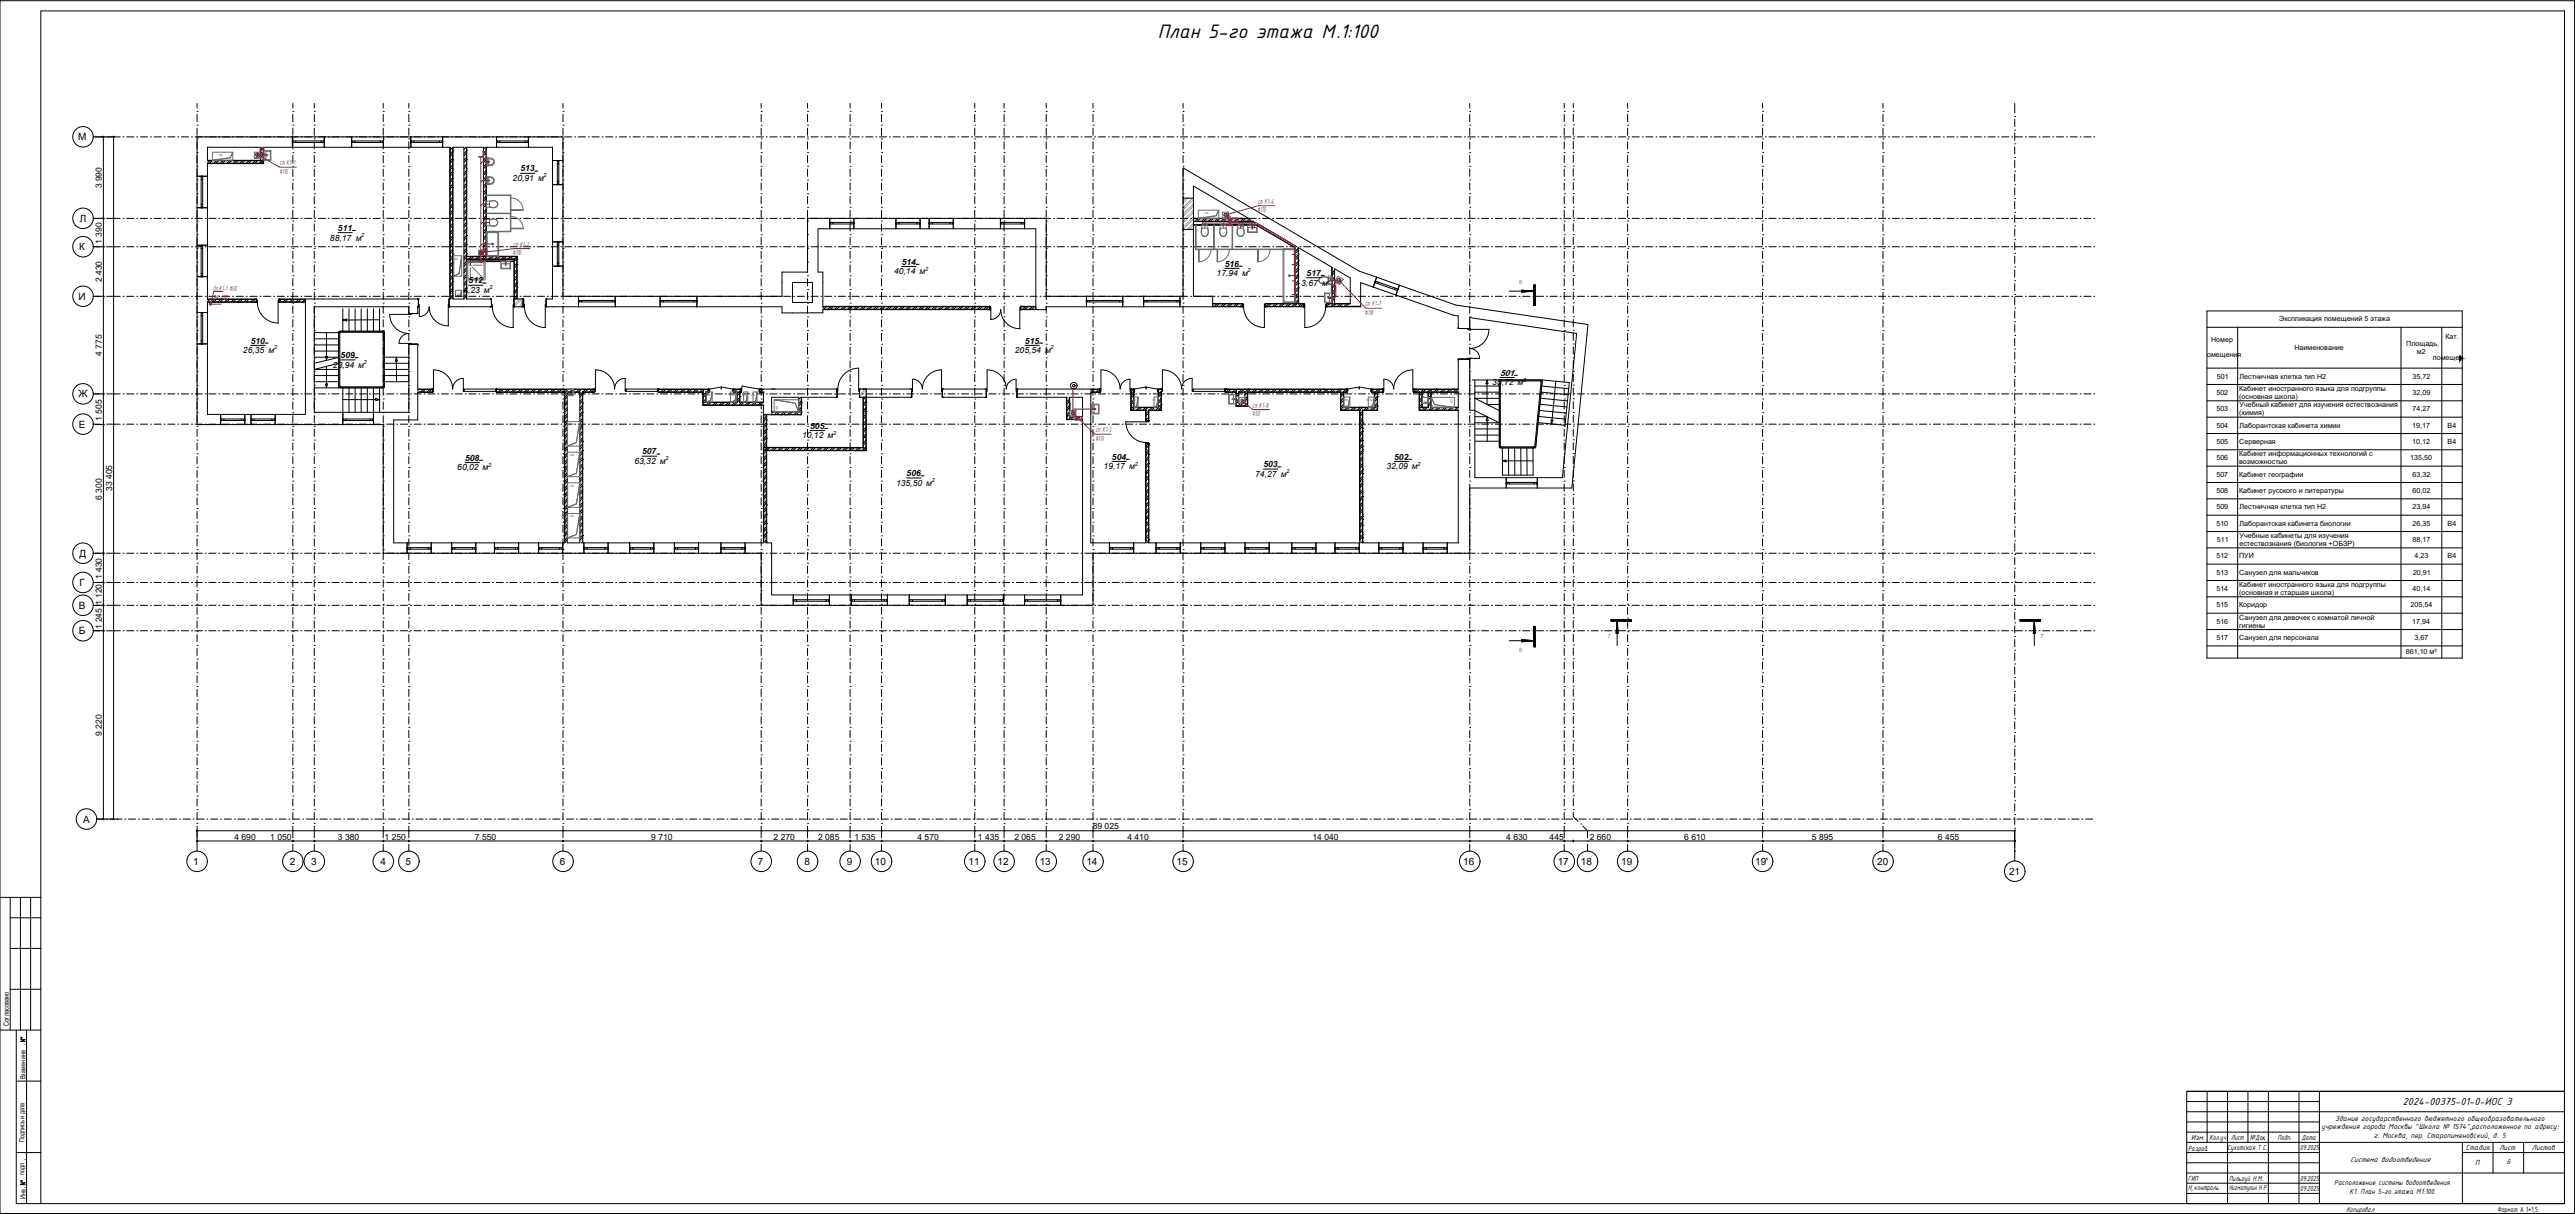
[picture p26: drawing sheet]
<svg xmlns="http://www.w3.org/2000/svg" width="1260mm" height="594mm" viewBox="0 0 1260 594" stroke-linecap="round" stroke-linejoin="round" font-family="sans-serif">
<defs><g id="words">
<text font-size="10.3" x="567" y="18">План 5-го этажа М.1:100</text>
<text font-size="5.4" x="1176" y="541">2024-00375-01-0-ИОС 3</text>
<g font-size="4.9">
<text x="38" y="69">М</text>
<text x="39" y="109">Л</text>
<text x="39" y="122">К</text>
<text x="38" y="147">И</text>
<text x="38" y="194">Ж</text>
<text x="39" y="209">Е</text>
<text x="39" y="272">Д</text>
<text x="39" y="287">Г</text>
<text x="39" y="298">В</text>
<text x="39" y="310">Б</text>
<text x="41" y="403">А</text>
<text x="95" y="423">1</text>
<text x="142" y="423">2</text>
<text x="152" y="423">3</text>
<text x="186" y="423">4</text>
<text x="199" y="423">5</text>
<text x="274" y="423">6</text>
<text x="371" y="423">7</text>
<text x="394" y="423">8</text>
<text x="414" y="423">9</text>
<text x="428" y="423">10</text>
<text x="474" y="423">11</text>
<text x="488" y="423">12</text>
<text x="509" y="423">13</text>
<text x="532" y="423">14</text>
<text x="576" y="423">15</text>
<text x="716" y="423">16</text>
<text x="762" y="423">17</text>
<text x="774" y="423">18</text>
<text x="793" y="423">19</text>
<text x="859" y="423">19'</text>
<text x="919" y="423">20</text>
<text x="983" y="428">21</text>
</g>
<g font-size="4.2">
<text x="255" y="84">513</text>
<text x="251" y="89">20,91 м</text>
<text x="50" y="92" transform="rotate(-90 50 92)">3 990</text>
<text x="165" y="113">511</text>
<text x="50" y="119" transform="rotate(-90 50 119)">1 390</text>
<text x="161" y="118">88,17 м</text>
<text x="441" y="130">514</text>
<text x="599" y="130">516</text>
<text x="438" y="134">40,14 м</text>
<text x="595" y="135">17,94 м</text>
<text x="639" y="135">517</text>
<text x="50" y="138" transform="rotate(-90 50 138)">2 430</text>
<text x="227" y="143">4,23 м</text>
<text x="229" y="139">512</text>
<text x="637" y="140">3,67 м</text>
<text x="119" y="173">26,35 м</text>
<text x="123" y="168">510</text>
<text x="497" y="173">205,54 м</text>
<text x="502" y="168">515</text>
<text x="50" y="174" transform="rotate(-90 50 174)">4 775</text>
<text x="163" y="180">23,94 м</text>
<text x="167" y="175">509</text>
<text x="734" y="184">501</text>
<text x="730" y="189">35,72 м</text>
<text x="50" y="206" transform="rotate(-90 50 206)">1 505</text>
<text x="396" y="210">505</text>
<text x="393" y="215">10,12 м</text>
<text x="228" y="225">508</text>
<text x="310" y="227">63,32 м</text>
<text x="314" y="222">507</text>
<text x="544" y="225">504</text>
<text x="682" y="225">502</text>
<text x="224" y="230">60,02 м</text>
<text x="444" y="233">506</text>
<text x="540" y="230">19,17 м</text>
<text x="614" y="233">74,27 м</text>
<text x="618" y="229">503</text>
<text x="679" y="230">32,09 м</text>
<text x="438" y="238">135,50 м</text>
<text x="50" y="245" transform="rotate(-90 50 245)">6 300</text>
<text x="55" y="240" transform="rotate(-90 55 240)">33 405</text>
<text x="50" y="283" transform="rotate(-90 50 283)">1 430</text>
<text x="50" y="296" transform="rotate(-90 50 296)">1 120</text>
<text x="50" y="308" transform="rotate(-90 50 308)">1 245</text>
<text x="50" y="360" transform="rotate(-90 50 360)">9 220</text>
<text x="535" y="406">89 025</text>
<text x="115" y="411">4 690</text>
<text x="132" y="411">1 050</text>
<text x="165" y="411">3 380</text>
<text x="188" y="411">1 250</text>
<text x="232" y="411">7 550</text>
<text x="319" y="411">9 710</text>
<text x="379" y="411">2 270</text>
<text x="400" y="411">2 085</text>
<text x="418" y="411">1 535</text>
<text x="449" y="411">4 570</text>
<text x="479" y="411">1 435</text>
<text x="496" y="411">2 065</text>
<text x="518" y="411">2 290</text>
<text x="552" y="411">4 410</text>
<text x="642" y="411">14 040</text>
<text x="737" y="411">4 630</text>
<text x="758" y="411">445</text>
<text x="778" y="411">2 660</text>
<text x="824" y="411">6 610</text>
<text x="887" y="411">5 895</text>
<text x="948" y="411">6 455</text>
</g>
<g font-size="3.9" fill="#dd0037">
<text x="137" y="81">ст К1-1</text>
<text x="137" y="85">∅110</text>
<text x="616" y="100">ст К1-6</text>
<text x="615" y="104">∅110</text>
<text x="251" y="125">∅110</text>
<text x="251" y="121">ст К1-2</text>
<text x="104" y="143">Оп.К1-1 ∅50</text>
<text x="104" y="147">ВК ∅50</text>
<text x="668" y="150">ст К1-7</text>
<text x="668" y="154">∅110</text>
<text x="613" y="204">∅50</text>
<text x="613" y="199">ст К1-8</text>
<text x="536" y="216">∅110</text>
<text x="536" y="212">ст К1-5</text>
</g>
<g font-size="3.9">
<text x="1143" y="549">Здание государственного бюджетного общеобразовательного</text>
<text x="1072" y="558">Изм.</text>
<text x="1081" y="558">Кол.уч.</text>
<text x="1092" y="558">Лист</text>
<text x="1101" y="558">№Док</text>
<text x="1115" y="558">Подп.</text>
<text x="1126" y="558">Дата</text>
<text x="1136" y="553">учреждения города Москвы &quot;Школа № 1574&quot;,расположенное по адресу:</text>
<text x="1162" y="557">г. Москва, пер. Старопименовский, д. 5</text>
<text x="1071" y="563">Разраб</text>
<text x="1090" y="563">Сухотская Т.С.</text>
<text x="1126" y="563">09.2025</text>
<text x="1207" y="563">Стадия</text>
<text x="1223" y="563">Лист</text>
<text x="1239" y="563">Листов</text>
<text x="1150" y="569">Система водоотведения</text>
<text x="1211" y="570">П</text>
<text x="1227" y="570">6</text>
<text x="1071" y="578">ГИП</text>
<text x="1091" y="578">Пильгуй Н.М.</text>
<text x="1126" y="578">09.2025</text>
<text x="1142" y="580">Расположение системы водоотведения</text>
<text x="1071" y="582">Н контроль</text>
<text x="1091" y="582">Нигматулин Н.Р.</text>
<text x="1126" y="583">09.2025</text>
<text x="1150" y="584">К1. План 5-го этажа М1:100.</text>
<text x="1148" y="593">Копировал</text>
<text x="1222" y="593">Формат А 1*1,5</text>
</g>
<g font-size="3.5">
<text x="1115" y="157">Экспликация помещений 5 этажа</text>
<text x="1082" y="168">Номер</text>
<text x="1197" y="166">Кат.</text>
<text x="1123" y="171">Наименование</text>
<text x="1178" y="169">Площадь,</text>
<text x="1183" y="173">м2</text>
<text x="1080" y="175">омещения</text>
<text x="1191" y="176">помеще</text>
<text x="1085" y="185">501</text>
<text x="1096" y="185">Лестничная клетка тип Н2</text>
<text x="1181" y="185">35,72</text>
<text x="1096" y="191">Кабинет иностранного языка для подгруппы</text>
<text x="1085" y="193">502</text>
<text x="1096" y="195">(основная школа)</text>
<text x="1181" y="193">32,09</text>
<text x="1085" y="201">503</text>
<text x="1096" y="203">(химия)</text>
<text x="1096" y="199">Учебный кабинет для изучения естествознания</text>
<text x="1181" y="201">74,27</text>
<text x="1085" y="209">504</text>
<text x="1096" y="209">Лаборантская кабинета химии</text>
<text x="1181" y="209">19,17</text>
<text x="1198" y="209">В4</text>
<text x="1085" y="217">505</text>
<text x="1096" y="217">Серверная</text>
<text x="1181" y="217">10,12</text>
<text x="1198" y="217">В4</text>
<text x="1085" y="225">506</text>
<text x="1096" y="223">Кабинет информационных технологий с</text>
<text x="1096" y="227">возможностью</text>
<text x="1180" y="225">135,50</text>
<text x="1085" y="233">507</text>
<text x="1096" y="233">Кабинет географии</text>
<text x="1181" y="233">63,32</text>
<text x="1085" y="241">508</text>
<text x="1096" y="241">Кабинет русского и литературы</text>
<text x="1181" y="241">60,02</text>
<text x="1085" y="249">509</text>
<text x="1096" y="249">Лестничная клетка тип Н2</text>
<text x="1181" y="249">23,94</text>
<text x="1085" y="257">510</text>
<text x="1096" y="257">Лаборантская кабинета биологии</text>
<text x="1181" y="257">26,35</text>
<text x="1198" y="257">В4</text>
<text x="1096" y="263">Учебные кабинеты для изучения</text>
<text x="1085" y="265">511</text>
<text x="1096" y="267">естествознания (биология +ОБЗР)</text>
<text x="1181" y="265">88,17</text>
<text x="1085" y="273">512</text>
<text x="1096" y="273">ПУИ</text>
<text x="1182" y="273">4,23</text>
<text x="1198" y="273">В4</text>
<text x="1085" y="281">513</text>
<text x="1096" y="281">Санузел для мальчиков</text>
<text x="1181" y="281">20,91</text>
<text x="1096" y="287">Кабинет иностранного языка для подгруппы</text>
<text x="1085" y="289">514</text>
<text x="1096" y="291">(основная и старшая школа)</text>
<text x="1181" y="289">40,14</text>
<text x="1085" y="297">515</text>
<text x="1096" y="297">Коридор</text>
<text x="1180" y="297">205,54</text>
<text x="1085" y="305">516</text>
<text x="1096" y="303">Санузел для девочек с комнатой личной</text>
<text x="1181" y="305">17,94</text>
<text x="1096" y="307">гигиены</text>
<text x="1085" y="313">517</text>
<text x="1096" y="313">Санузел для персонала</text>
<text x="1182" y="313">3,67</text>
<text x="1177" y="320">861,10 м²</text>
<text x="4" y="502" transform="rotate(-90 4 502)">Согласовано</text>
<text x="12" y="528" transform="rotate(-90 12 528)">Взамен инв</text>
<text x="12" y="559" transform="rotate(-90 12 559)">Подпись и дата</text>
<text x="12" y="575" transform="rotate(-90 12 575)">подл</text>
<text x="12" y="587" transform="rotate(-90 12 587)">Инв</text>
</g>
<g font-size="2.8">
<text x="266" y="87">2</text>
<text x="177" y="116">2</text>
<text x="453" y="132">2</text>
<text x="611" y="133">2</text>
<text x="650" y="138">2</text>
<text x="240" y="142">2</text>
<text x="134" y="171">2</text>
<text x="514" y="171">2</text>
<text x="178" y="178">2</text>
<text x="745" y="187">2</text>
<text x="408" y="213">2</text>
<text x="326" y="225">2</text>
<text x="555" y="228">2</text>
<text x="694" y="228">2</text>
<text x="239" y="228">2</text>
<text x="630" y="232">2</text>
<text x="456" y="236">2</text>
</g>
<g font-size="2.8" fill="#649858">
<text x="743" y="139">8</text>
<text x="787" y="312">7</text>
<text x="999" y="312">7</text>
<text x="743" y="319">8</text>
</g>
<text font-size="2.6" x="1071" y="584">.</text>
<g font-size="1.4" fill="#6a6a6a">
<text x="107" y="76">ОВ</text>
<text x="126" y="78" transform="rotate(-90 126 78)">ВК</text>
<text x="589" y="105">ОВ</text>
<text x="600" y="107" transform="rotate(-90 600 107)">ВК</text>
<text x="236" y="125" transform="rotate(-90 236 125)">ВК</text>
<text x="222" y="127">ОВ</text>
<text x="655" y="139" transform="rotate(-59 655 139)">ВК</text>
<text x="225" y="145" transform="rotate(-90 225 145)">ВК</text>
<text x="280" y="194" transform="rotate(-90 280 194)">ВК</text>
<text x="345" y="194">ЭОМ</text>
<text x="356" y="194">ЭОМ</text>
<text x="363" y="194">СС</text>
<text x="368" y="194">СС</text>
<text x="554" y="196">СС</text>
<text x="564" y="196">СС</text>
<text x="608" y="198" transform="rotate(-90 608 198)">ВК</text>
<text x="657" y="196">ЭОМ</text>
<text x="669" y="196">ЭОМ</text>
<text x="698" y="198" transform="rotate(-90 698 198)">ВК</text>
<text x="710" y="195" transform="rotate(90 710 195)">ОВ</text>
<text x="381" y="201" transform="rotate(-90 381 201)">ОВ</text>
<text x="279" y="208">ОВ</text>
<text x="525" y="204" transform="rotate(-90 525 204)">ВК</text>
<text x="279" y="223">ОВ</text>
<text x="279" y="238">ОВ</text>
<text x="279" y="253">ОВ</text>
</g>
</g></defs>
<g fill="#fff" stroke="#fff" stroke-width=".49">
<path d="M166 163h1z"/>
<path d="M734 186h1z"/>
<path d="M734 186v1z"/>
<path d="M751 219h1z"/>
<path d="M167 162h20zM167 162h20z"/>
<path d="M167 162h20zM166 162h21z"/>
<path d="M166 162h22zM166 162h22z"/>
<path d="M166 162h22zM166 162h22z"/>
<path d="M166 162h22zM166 162h22z"/>
<path d="M166 162l22 1zM166 162l22 1z"/>
<path d="M187 163h1zM187 163h1z"/>
<path d="M166 163h1zM166 163h1z"/>
<path d="M187 163h1zM187 163h1z"/>
<path d="M166 163h1zM166 163h1z"/>
<path d="M187 163h1zM187 163h1z"/>
<path d="M166 163h1zM166 163h1z"/>
<path d="M187 163h1zM187 163h1z"/>
<path d="M187 163h1zM187 163h1z"/>
<path d="M187 163h1zM187 163h1z"/>
<path d="M187 163h1zM187 163h1z"/>
<path d="M187 163h1zM187 163h1z"/>
<path d="M188 163v26v-26zM188 163v26z"/>
<path d="M166 163v26v-26zM166 163v26z"/>
<path d="M187 189h1zM187 189h1z"/>
<path d="M187 189h1zM187 189h1z"/>
<path d="M187 189h1zM187 189h1z"/>
<path d="M187 189h1zM187 189h1z"/>
<path d="M166 189h1zM166 189h1z"/>
<path d="M187 189h1zM187 189h1z"/>
<path d="M166 189h1zM166 189h1z"/>
<path d="M187 189h1zM187 189h1z"/>
<path d="M166 189h1zM166 189h1z"/>
<path d="M187 189h1zM187 189h1z"/>
<path d="M166 189h1zM166 189h1z"/>
<path d="M166 189h22zM166 189h22z"/>
<path d="M166 189h22zM166 189l22 1z"/>
<path d="M166 190h22zM166 190h22z"/>
<path d="M166 190h22zM166 190h21z"/>
<path d="M166 190h21zM166 190h21z"/>
<path d="M167 190h20zM167 190h20z"/>
<path d="M735 186h19zM735 186h19zM735 186h19zM735 186h19z"/>
<path d="M735 186h19zM734 186h20zM734 186h20zM734 186h20z"/>
<path d="M734 186h20zM734 186h20z"/>
<path d="M734 186h20zM734 186h20z"/>
<path d="M734 186h20zM734 186h20z"/>
<path d="M734 186h20zM734 186h20z"/>
<path d="M734 186h20zM734 186h20z"/>
<path d="M734 186h20zM734 186h20z"/>
<path d="M734 186h21zM734 186h21z"/>
<path d="M734 186h1zM734 186h1z"/>
<path d="M754 186h1zM754 186h1z"/>
<path d="M734 186h1zM734 186h1z"/>
<path d="M754 186h1zM754 186h1z"/>
<path d="M754 186h1zM754 186h1z"/>
<path d="M754 186h1zM754 186h1z"/>
<path d="M754 186l1 1zM754 186l1 1z"/>
<path d="M754 187h1zM754 187h1z"/>
<path d="M754 187h1zM754 187h1z"/>
<path d="M754 187h1zM754 187h1z"/>
<path d="M754 187h1zM754 187h1z"/>
<path d="M754 187h1zM754 187h1z"/>
<path d="M754 187h1zM754 187h1z"/>
<path d="M754 187h1zM754 187h1z"/>
<path d="M754 187h1zM754 187h1z"/>
<path d="M734 187v31v-31zM734 187v31z"/>
<path d="M754 187l-2 31 3-31zM754 187l-2 31h-1z"/>
<path d="M751 218h1zM751 218h1z"/>
<path d="M751 218h1zM751 218h1z"/>
<path d="M751 218h1zM751 218h1z"/>
<path d="M751 218h1zM751 218h1z"/>
<path d="M751 218h1zM751 218h1z"/>
<path d="M734 218v1zM734 218v1z"/>
<path d="M751 218l1 1zM751 218l1 1z"/>
<path d="M734 219h1zM734 219h1z"/>
<path d="M734 219h1zM734 219h1z"/>
<path d="M734 219h1zM734 219h1z"/>
<path d="M734 219h17zM734 219h17z"/>
<path d="M734 219h17zM734 219h17z"/>
<path d="M734 219h17zM734 219h17z"/>
<path d="M734 219h17zM734 219h17z"/>
<path d="M734 219h17zM734 219h17z"/>
<path d="M734 219h17zM734 219h17z"/>
<path d="M734 219h17zM734 219h17zM734 219h17zM734 219h17z"/>
<path d="M734 219h17zM734 219h17zM735 219h16zM735 219h16z"/>
<path d="M735 219h16zM735 219h16z"/>
</g>
<path d="M166 163v26M166 163h1h20h1v26h-21h-1M167 162h20M167 162l-1 1v26l21 1 1-1v-26l-1-1M734 187v31l1 1M735 186l19 1-3 31-16 1M735 186h19M735 186l-1 1M754 186l1 1-4 32h-16" fill="none" stroke="#000" stroke-width=".49"/>
<g fill="none" stroke="#000" stroke-width=".49">
<path d="M127 72h-25v6M129 72h14v-5h-47v19h6v-6M159 67h13v5h-13zM188 67h13v5h-13zM220 72h-3v-5h26v5h-5M222 72h5M228 72h9M259 67h17v12h-6v-7h-11zM270 90h6v28h-6zM96 102h6v18h-6zM418 107h20v5h-20zM450 107h5v5h-5z"/>
<path d="M467 107h23v5h-23zM501 107h11v38h20v5h-20v2h-5v-40h-6zM579 112h5v33h9v5h-16v-5h2zM611 107l-27-16v6h-5v-15l86 51 9 3-2 4-6-2v12M617 110l17 10M388 138h10v10h-10zM635 121l17 10M653 132l8 4v13M102 146v-11h-6v18h6v-5M200 153h4M204 146v4M204 150h1"/>
<path d="M204 150v3M205 146h-56v57h-14v5h33v-6h-14v-52h46v3M205 146h.1M205 150h.1M220 150h20M220 146h.1M220 146v4M222 146h5M228 146h12M240 146v4M256 150h.1M256 146h.1"/>
<path d="M256 146v4M267 146h3v-16h6v15h7v5h-16M268 146v4M301 145h22v5h-22zM403 150v-17h-3v-21h6v-5h-11v26h-12v12h-42v5h42v3h20v-1M549 145h11v5h-11zM96 168h6v35h6v5h-12zM200 169v33h-17v6h5v63h11v-5h-6v-60h11v-14M200 169h4M204 169v21M714 161v-6l-3-1-28-10 2-4 27 9 65 10-8 80h-17v-5h13l7-71-53-8v6M714 160h5"/>
<path d="M714 176h5M714 176v14M719 176v25h3v33h15v5h-18v32h-11v-5h6v-65M374 198v5h4M374 190h36M374 192v5M391 194h-13v8M392 194h18M424 190h22M424 194h22M424 190v4M446 190v4"/>
<path d="M461 194h.1M461 190h.1M461 190h22M461 194h22M462 190v4M482 190v4M498 190h36M498 194h24M523 194h7v10M534 192v74h9v5h-8v25h-16v-5h11v-86M714 192v7M120 203h3v5h-3z"/>
<path d="M211 266h10v5h-10zM233 266h9v5h-9zM254 266h10v5h-10zM276 266h-1v5h11v-5h-1M278 266h6M298 266h10v5h-10zM320 266h10v5h-10zM342 266h11v5h-11zM374 266h-9v5h7v25h16v-5h-10v-25h-3M561 266h-6v5h11v-5h-4M578 266h10v5h-10zM599 266h10v5h-10z"/>
<path d="M621 266h11v5h-11zM644 266h9v5h-9zM665 266v5h10v-5h-8M687 266h9v5h-9zM406 291h11v5h-11zM434 291h11v5h-11zM463 291h10v5h-10zM491 291h10v5h-10z"/>
</g>
<g fill="none" stroke="#000" stroke-width=".49">
<path d="M143 70h2v-1h-2v-2h16v2h-2v1h2M143 70v-1v1M143 70v2h16v-2M144 69v1M145 69h12M145 70h12M158 69v1M159 70v-1v1M172 70h2v-1h-2v-2h16v2h-2v1h2M172 70v-1v1M172 70v2h16v-2M172 69v1"/>
<path d="M174 69h12M174 70h12M187 69v1M188 70v-1v1M201 70h2v-1h-2v-2h16v2h-2v1h2M201 70v-1v1M201 70v2h16v-2M201 69v1M203 69h12M203 70h12M216 69v1M217 70v-1v1"/>
<path d="M243 70h2v-1h-2v-2h16v2h-2v1h2M243 70v-1v1M243 70v2h16v-2M243 69v1M245 69h12M245 70h12M258 69v1M259 70v-1v1M273 79v1v-1h3v11h-3v-1v1M273 79h.1M273 79h-3v11h3M98 88v12"/>
<path d="M98 87h1M99 86v2h-1v-2h-2v16h2v-2h1v2M99 86h-1h1M99 86h3v16h-3M99 88v12M273 90h.1M273 80v9M98 101h1M99 102h-1h1M273 118v2v-2h3v12h-3v-1v1M273 118h.1M273 118h-3v12h3"/>
<path d="M273 119h.1M406 110h2v-1h-2v-2h12v2h-2v1h2M406 110v-1v1M406 110v2h12v-2M406 109v1M408 109h8M408 110h8M418 109v1M418 110v-1v1M438 110h2v-1h-2v-2h12v2h-1v1h1M438 110v-1v1M438 110v2h12v-2"/>
<path d="M439 109v1M440 109h9M440 110h9M450 109v1M450 110v-1v1M455 110h1v-1h-1v-2h12v2h-2v1h2M455 110v-1v1M455 110v2h12v-2M455 109v1M456 109h9M456 110h9M466 109v1"/>
<path d="M467 110v-1v1M490 110h1v-1h-1v-2h11v2h-1v1h1M490 110v-1v1M490 110v2h11v-2M490 109v1M491 109h9M491 110h9M501 109v1M501 110v-1v1M98 122v12M98 135h1M98 120h1"/>
<path d="M99 120v2h-1v-2h-2v15h2v-1h1v1M99 135h-1h1M99 120h-1h1M99 120h3v15h-3M99 122v12M273 130h.1M273 120v9M673 138l1 1 1-1h-2l1-2 11 4-1 1h-1l-1 1h2M673 138h.1M673 138l-1 2 11 4 1-2M674 139l8 3M675 138l8 3"/>
<path d="M98 154v13M98 153h1M99 153v1h-1v-1h-2v15h2v-1h1v1M99 153h-1h1M99 153h3v15h-3M99 154v13M283 148h2v-1h-2v-2h18v2h-2v1h2M283 148v-1v1M283 148v2h18v-2M283 147v1M285 147h14M285 148h14"/>
<path d="M301 147v1M301 148v-1v1M323 148h2v-1h-2v-2h18v2h-2v1h2M323 148v-1v1M323 148v2h18v-2M323 147v1M325 147h14M325 148h14M341 147v1M341 148v-1v1M532 148h1v-1h-1v-2h17v2h-1v1h1M532 148v-1v1"/>
<path d="M532 148v2h17v-2M532 147v1M533 147h15M533 148h15M549 147v1M549 148v-1v1M560 148h1v-1h-1v-2h17v2h-1v1h1M560 148v-1v1M560 148v2h17v-2M560 147v1M561 147h15M561 148h15"/>
<path d="M577 147v1M577 148v-1v1M684 141v1M684 142v-1v1M98 168h1M99 168h-1h1M108 205h2v1h-2v2h12v-2h-2v-1h2M108 205v1v-1M108 205v-2h12v2M108 205v1M110 206h8M110 205h8"/>
<path d="M119 205v1M120 205v1v-1M123 205h1v1h-1v2h12v-2h-2v-1h2M123 205v1v-1M123 205v-2h12v2M123 205v1M124 206h9M124 205h9M134 205v1M135 205v1v-1M168 205h1v1h-1v2h15v-2h-2v-1h2M168 205v1v-1"/>
<path d="M168 205v-3h15v3M168 205v1M169 206h12M169 205h12M182 205v1M183 205v1v-1M737 236h2v1h-2v2h15v-2h-1v-1h1M737 236v1v-1M737 236v-2h15v2M738 236v1M739 237h12M739 236h12"/>
<path d="M752 236v1M752 236v1v-1M199 268h2v1h-2v2h12v-2h-2v-1h2M199 268v1v-1M199 268v-2h12v2M200 268v1M201 269h8M201 268h8M211 268v1M211 268v1v-1M221 268h2v1h-2v2h12v-2h-2v-1h2M221 268v1v-1"/>
<path d="M221 268v-2h12v2M221 268v1M223 269h8M223 268h8M232 268v1M233 268v1v-1M242 268h2v1h-2v2h12v-2h-2v-1h2M242 268v1v-1M242 268v-2h12v2M242 268v1M244 269h8M244 268h8"/>
<path d="M253 268v1M254 268v1v-1M264 268h1v1h-1v2h11v-2h-1v-1h1M264 268v1v-1M264 268v-2h11v2M264 268v1M265 269h9M265 268h9M275 268v1M275 268v1v-1M286 268h1v1h-1v2h12v-2h-2v-1h2M286 268v1v-1"/>
<path d="M286 268v-2h12v2M286 268v1M287 269h9M287 268h9M297 268v1M298 268v1v-1M308 268h2v1h-2v2h12v-2h-2v-1h2M308 268v1v-1M308 268v-2h12v2M309 268v1M310 269h8M310 268h8"/>
<path d="M320 268v1M320 268v1v-1M330 268h2v1h-2v2h12v-2h-2v-1h2M330 268v1v-1M330 268v-2h12v2M330 268v1M332 269h8M332 268h8M342 268v1M342 268v1v-1M353 268h1v1h-1v2h12v-2h-2v-1h2M353 268v1v-1"/>
<path d="M353 268v-2h12v2M353 268v1M354 269h9M354 268h9M364 268v1M365 268v1v-1M543 268h2v1h-2v2h12v-2h-2v-1h2M543 268v1v-1M543 268v-2h12v2M543 268v1M545 269h8M545 268h8"/>
<path d="M554 268v1M555 268v1v-1M566 268h1v1h-1v2h12v-2h-2v-1h2M566 268v1v-1M566 268v-2h12v2M566 268v1M567 269h9M567 268h9M577 268v1M578 268v1v-1M588 268h1v1h-1v2h11v-2h-1v-1h1M588 268v1v-1"/>
<path d="M588 268v-2h11v2M588 268v1M589 269h9M589 268h9M599 268v1M599 268v1v-1M609 268h2v1h-2v2h12v-2h-2v-1h2M609 268v1v-1M609 268v-2h12v2M610 268v1M611 269h8M611 268h8"/>
<path d="M621 268v1M621 268v1v-1M632 268h2v1h-2v2h12v-2h-2v-1h2M632 268v1v-1M632 268v-2h12v2M633 268v1M634 269h8M634 268h8M644 268v1M644 268v1v-1M653 268h2v1h-2v2h12v-2h-1v-1h1M653 268v1v-1"/>
<path d="M653 268v-2h12v2M654 268v1M655 269h9M655 268h9M665 268v1M665 268v1v-1M675 268h1v1h-1v2h12v-2h-2v-1h2M675 268v1v-1M675 268v-2h12v2M675 268v1M676 269h9M676 268h9"/>
<path d="M686 268v1M687 268v1v-1M696 268h2v1h-2v2h12v-2h-1v-1h1M696 268v1v-1M696 268v-2h12v2M697 268v1M698 269h9M698 268h9M708 268v1M708 268v1v-1M388 293h2v1h-2v2h18v-2h-2v-1h2M388 293v1v-1"/>
<path d="M388 293v-2h18v2M389 293v1M390 294h14M390 293h14M405 293v1M406 293v1v-1M417 293h1v1h-1v2h17v-2h-1v-1h1M417 293v1v-1M417 293v-2h17v2M417 293v1M418 294h15M418 293h15"/>
<path d="M434 293v1M434 293v1v-1M445 293h2v1h-2v2h18v-2h-2v-1h2M445 293v1v-1M445 293v-2h18v2M445 293v1M447 294h14M447 293h14M462 293v1M463 293v1v-1M473 293h2v1h-2v2h18v-2h-2v-1h2M473 293v1v-1"/>
<path d="M473 293v-2h18v2M474 293v1M475 294h14M475 293h14M491 293v1M491 293v1v-1M501 293h2v1h-2v2h18v-2h-2v-1h2M501 293v1v-1M501 293v-2h18v2M502 293v1M503 294h14M503 293h14"/>
<path d="M519 293v1M519 293v1v-1"/>
</g>
<g fill="none" stroke="#fe847a" stroke-width=".49">
<path d="M580 97l-1 1M581 97l-2 2M584 97l-5 5M584 98l-5 5M584 100l-5 5M584 101l-5 5M584 104l-5 5M584 107l-5 5M584 110l-2 2M584 103l-5 5M584 106l-5 5M584 109l-3 3"/>
<path d="M252 146v1M254 146l-2 3M255 146l-3 4M256 149l-1 1M256 148l-2 2M201 168l-1 1M202 168l-1 1M204 168v1M421 190v1M423 190l-2 3M424 191l-3 3M424 194h.1"/>
<path d="M424 193l-1 1"/>
</g>
<path d="M579 97v15M584 97v15M256 146h-4v4h4M200 169h4M410 190v4M424 190h-3v4h3M498 190v4" fill="none" stroke="#000" stroke-width=".49"/>
<g fill="none" stroke="#000" stroke-width=".49">
<path d="M125 146l1 2zM125 148h.1M126 147v1zM126 148a10 10 0 0 0 10 10M136 147l1 1zM136 148v10M137 146v2zM137 148h.1M191 154h9M191 154a9 9 0 0 0 9 9 5 5 0 0 0-5 5h5M200 153l1 1zM200 153h4z"/>
<path d="M200 153h.1M204 146l1 4zM204 150h.1M205 149v1zM205 150v5a5 5 0 0 0 5-5 9 9 0 0 0 9 9v-9M219 149l1 1zM220 146v4zM220 150h.1M240 146v4zM240 150h.1M240 149l1 1zM241 150a10 10 0 0 0 10 10"/>
<path d="M251 149l1 1zM251 150v10M252 146v4zM252 150h.1M256 146v4zM256 150h.1M256 149l1 1zM257 150a10 10 0 0 0 10 10M267 149v1zM267 150v10M267 146v4zM268 150h.1"/>
<path d="M484 150v2zM484 152h.1M484 150l1 2zM485 152v4M499 152v9a9 9 0 0 1-9-9 5 5 0 0 1-5 4M499 150v2zM500 152h.1M608 149v1zM608 150h.1M608 149l1 1zM609 150a10 10 0 0 0 10 10M619 149v1z"/>
<path d="M619 150v10M620 150h.1M638 149v1zM638 150h.1M638 149l1 1zM639 150v10M649 150a10 10 0 0 1-10 10M649 149v1zM649 150h.1M200 168h1zM200 168l4 1zM200 169h.1"/>
<path d="M714 176h5zM714 160l5 1zM718 175l1 1zM718 161h1zM719 161h10a9 9 0 0 1-10 10 5 5 0 0 1 5 4h-5M719 176h.1M719 160h.1M211 190h.1M212 190v2zM212 190l-1 2zM212 190v-9a9 9 0 0 1 10 9 5 5 0 0 1 5-5v5M227 190v2z"/>
<path d="M227 190h16v2v-2v2h-16zM243 190v2zM243 190h.1M291 190h.1M291 190v2zM291 190v-9a9 9 0 0 1 10 9 5 5 0 0 1 5-5v5M306 190v2zM306 190h16v2v-2v2h-16zM322 190l1 2zM323 190h.1M347 190h.1M347 190v2z"/>
<path d="M347 190l6-1v1v-1l6 1M359 190v2zM359 190h.1M362 190h1h-1M363 190v1zM363 190v2h-1h1zM363 190v-1l8 1M371 190l1 1zM372 190v2zM372 190h.1M409 190h.1M410 190v2z"/>
<path d="M410 190l-1 4zM410 190a10 10 0 0 1 10-10v10M420 190l1 2zM421 190v4zM421 190h.1M446 190h.1M446 190l1 2zM446 190v4zM447 190v-4a5 5 0 0 1 4 4 9 9 0 0 1 10-9v9M461 190v2zM461 190l1 4zM462 190h.1"/>
<path d="M482 190h.1M483 190v2zM483 190l-1 4zM483 190v-9a9 9 0 0 1 9 9 5 5 0 0 1 5-4v4M497 190l1 2zM498 190v4zM498 190h.1M538 190h.1M538 190l1 2zM538 190v2zM539 190v-9a9 9 0 0 1 9 9 5 5 0 0 1 5-4v4M553 190v2z"/>
<path d="M553 190l1 2zM554 190h.1M555 190v2zM555 190l-1 2zM555 190l6-1v1v-1l5 1M566 190l1 2zM567 190v2zM567 190h.1M568 190h.1M568 190l1 2zM568 190v2zM569 190v-9a9 9 0 0 1 9 9 5 5 0 0 1 5-5v5"/>
<path d="M583 190l1 2zM584 190h15l1 2v-2l-1 2h-15zM600 190v2zM600 190h.1M659 190h.1M659 190l1 2zM659 190v2zM660 190l5-1v1v-1l6 1M671 190v2zM671 190l1 2zM672 190h.1M676 190h.1"/>
<path d="M677 190v2zM677 190l-1 2zM677 190v-4a5 5 0 0 1 5 4 9 9 0 0 1 9-9v9M691 190l1 2zM692 190v2zM692 190h.1M551 206h10M551 206a10 10 0 0 0 10 11M561 217h1zM561 206h1zM562 217h.1M562 206h.1"/>
</g>
<g fill="none" stroke="#000" stroke-width=".49">
<path d="M127 72v6h-25M128 72v7h-26M129 72v8h-27M220 72v74M221 72v74M222 72v74M227 72v74M228 72v54h9l-9-1v-53M237 72v54M238 72v54h15M238 72v53h15v21M584 107h27"/>
<path d="M584 108h29M584 108h30M584 110h32M584 110h33M228 128v18M228 127h9M228 127v1M228 127v1h24M228 127h24v1h-24M237 127h15v19M238 127h14v19M253 126v20"/>
<path d="M253 126v1M634 120v29h-15M635 121v28h3M635 121l1 28h2M652 131v18h-3M652 131v18M653 132v17h8M102 147h24M102 148h24M102 146h24M125 146l1 2h-24M125 148h1"/>
<path d="M137 146h12v2h-12v-2M137 147h12M137 148h12M403 150h81M403 151h81M484 150v2h-81M484 152h.1M499 150h8v2h-8M499 151h8M499 150h8M499 152h1M500 150l-1 2"/>
<path d="M593 150h15M593 149h15M608 149v1h-15v-1h15M619 150h19M620 149l-1 1h19v-1M634 149h-15M649 150h16h-4M649 149h3M649 149v1h17M652 149h.1M653 149h8M204 190h8l-1 2"/>
<path d="M204 192h8M204 191h8M243 191h48M243 192h33v74M243 192v-2h48v2M278 192h6M285 192v74M285 192h.1M285 192h6M291 192h-6v74M322 191h25M322 192h22v6h30"/>
<path d="M323 192l-1-2h25v2M347 192h-2v5h16v-5h-2M347 192h-1v5h15v-5h-2M359 191h4M359 192v-2h4v2h-1M362 192v5h12M362 192h.1M362 192h1M372 192h2M372 191h2M374 190h-2v2M391 194v8h-13"/>
<path d="M392 194v9M392 194v9h-14M423 190h.1M424 190h.1M424 190h-1M522 194v11h8M523 194v10h7M534 190h4v2M534 192h4M534 191h4M553 192l1 9M553 192v9h8v5"/>
<path d="M553 191h2M554 199v2M554 192l-1-2h2l-1 2M555 192v7M555 192h.1M555 199h.1M555 192v7h12v-7M567 191h1M567 192v7h-12M567 192v-2h1v2M568 192v9M568 192h.1"/>
<path d="M568 192v9h-6v5h-1M600 191h59M600 192h5v7M600 192h5v7h6v-7h45v9h9v65M600 192v-2h59v2M605 199h5M605 199h1M606 192h3v5h-3zM606 192h3M610 192h46v9h10v65M610 192v7M610 192h.1"/>
<path d="M610 197v2M659 192h-1v7h15v-7h-2M659 192h-2v7h9M671 192h2v7h-6M671 191h6M672 192l-1-2h6l-1 2M677 192h-3v9h-7v65M692 191h22M692 192h3v9h19M692 192h2v9h20M696 192h3v7h-3zM700 192v7h14"/>
<path d="M700 192h14M700 192h.1M714 190h-22v2M714 192h-14v7h14M374 219h49v-25l-1 25h-48v2h50v-27v26h-50M374 203v63M375 203v63M378 203h14M378 203h.1M392 202v1M554 201h7v5M561 217h1v49"/>
<path d="M561 217v49M562 217v49M567 201h1M568 201h-6v5M278 266v-74h6v74M374 266v-63h1v63"/>
</g>
<path d="M666 150h-1h1" fill="none" stroke="#000" stroke-width=".49"/>
<g fill="none" stroke="#000" stroke-width=".49">
<path d="M103 79l-1 1M104 79l-1 1M104 79h.1M106 79h.1M106 79l-1 1M107 80h.1M107 79l-1 1M108 79h.1M109 79l-1 1M110 79l-1 1M112 79l-1 1M113 79l-1 1"/>
<path d="M115 79h.1M115 79l-1 1M116 79l-1 1M117 80h.1M117 79h.1M119 79l-2 1M119 79h.1M120 79l-2 1M122 79l-1 1M123 79l-1 1M123 79h.1M125 79l-1 1"/>
<path d="M125 80h.1M126 79l-1 1M128 72h.1M128 75h.1M128 72v1M129 79l-1 1M129 78l-2 2M129 73l-1 1M129 76l-1 1M129 75l-1 1M220 79h.1M220 74h.1"/>
<path d="M221 72h-1M221 72l-1 1M221 75l-1 2M221 79l-1 1M221 74l-1 2M221 77l-1 2M222 78h.1M222 74h.1M228 72l-1 1M228 75l-1 1M228 78l-1 1M228 77l-1 1"/>
<path d="M228 74l-1 1M228 78h.1M228 74h.1M238 72l-1 1M238 75l-1 1M238 74l-1 1M238 78l-1 1M238 77l-1 1M238 77h.1M238 72h.1M220 83h.1M221 82l-1 1"/>
<path d="M221 85l-1 1M221 88l-1 1M221 91l-1 1M221 94l-1 2M221 98l-1 1M221 81l-1 1M221 84l-1 1M221 87l-1 1M221 90l-1 1M221 93l-1 2M221 97l-1 1M221 100l-1 1"/>
<path d="M222 92h.1M222 87h.1M222 83h.1M228 83h.1M228 81l-1 2M228 85l-1 1M228 80l-1 2M228 83l-1 2M228 93l-1 1M228 88l-1 1M228 91l-1 1M228 94l-1 1"/>
<path d="M228 97l-1 1M228 87l-1 1M228 90l-1 1M228 96l-1 1M228 99l-1 2M238 81h.1M238 97l-1 1M238 96l-1 1M238 99l-1 2M238 81l-1 2M238 85l-1 1M238 88l-1 1"/>
<path d="M238 91l-1 1M238 94l-1 1M238 80l-1 1M238 83l-1 2M238 87l-1 1M238 90l-1 1M238 93l-1 1M220 116h.1M221 101l-1 1M221 104l-1 1M221 107l-1 1M221 110l-1 2"/>
<path d="M221 114l-1 1M221 117l-1 1M221 120l-1 1M221 103l-1 1M221 106l-1 1M221 109l-1 2M221 112l-1 2M221 116l-1 1M221 119l-1 1M228 100l-1 2M228 104l-1 1M228 107l-1 1"/>
<path d="M228 110l-1 1M228 103l-1 1M228 106l-1 1M228 109l-1 1M228 112l-1 1M228 113l-1 1M228 116l-1 2M228 120l-1 1M228 115l-1 2M228 118l-1 2M228 120h.1M228 115h.1"/>
<path d="M238 100l-1 2M238 104l-1 1M238 103l-1 1M238 107l-1 1M238 110l-1 1M238 113l-1 1M238 116l-1 1M238 119l-1 2M238 106l-1 1M238 109l-1 1M238 112l-1 1M238 115l-1 1"/>
<path d="M238 118l-1 2M238 118h.1M238 114h.1M584 107h.1M584 110h.1M585 110h.1M586 110h.1M586 107l-1 1M587 110h.1M587 107l-1 1M588 108h.1M588 110h.1"/>
<path d="M589 107h.1M589 110h.1M589 107l-1 1M590 110h.1M590 108h.1M590 107l-1 1M591 108h.1M591 110h.1M592 110h.1M593 110h.1M593 107l-2 1M594 107l-2 1"/>
<path d="M594 110h.1M595 110h.1M596 110h.1M596 107l-1 1M597 107l-1 1M597 110h.1M597 107h.1M598 110h.1M599 110h.1M599 107l-1 1M599 108h.1M600 107l-1 1"/>
<path d="M600 110h.1M601 110h.1M601 108h.1M602 110h.1M602 107l-1 1M603 110h.1M603 107l-1 1M604 110h.1M605 110h.1M605 107l-1 1M606 110h.1M606 107l-1 1"/>
<path d="M607 110h.1M607 107h.1M608 110h.1M608 107l-1 1M609 110h.1M609 108h.1M610 107l-2 1M610 110h.1M610 108h.1M611 110h.1M612 107l-2 1M612 110h.1"/>
<path d="M612 108h.1M613 110h.1M614 110h.1M615 110h.1M616 110h.1M220 129h.1M220 125h.1M220 120h.1M221 123l-1 1M221 126l-1 1M221 129l-1 2M221 133l-1 1"/>
<path d="M221 136l-1 1M221 139l-1 1M221 122l-1 1M221 125l-1 1M221 128l-1 2M221 132l-1 1M221 135l-1 1M221 138l-1 1M222 138h.1M222 133h.1M222 129h.1M222 124h.1"/>
<path d="M228 129l-1 1M228 132l-1 1M228 135l-1 2M228 139l-1 1M228 128l-1 1M228 131l-1 1M228 134l-1 2M228 138l-1 1M228 123l-1 1M228 122l-1 1M228 125l-1 1M228 129h.1"/>
<path d="M228 124h.1M228 128h.1M229 126l-2 1M229 128h.1M229 127h.1M230 128h.1M231 128h.1M231 126l-2 1M232 126l-1 1M232 128h.1M233 128h.1M234 128h.1"/>
<path d="M234 126l-1 1M235 126l-1 1M235 128h.1M236 127h.1M236 128h.1M237 128h.1M238 123l-1 1M238 125l-2 2M238 122l-1 1M238 123h.1M238 126l-1 1M238 128h.1"/>
<path d="M239 128h.1M239 127h.1M240 128h.1M240 126l-1 1M241 128h.1M241 126l-1 1M242 128h.1M243 128h.1M243 126l-1 1M244 128h.1M244 126l-1 1M245 128h.1"/>
<path d="M245 125h.1M246 128h.1M247 126l-2 1M247 127h.1M247 128h.1M248 126l-2 1M248 127h.1M248 128h.1M249 128h.1M249 127h.1M250 126l-2 1M250 128h.1"/>
<path d="M251 126l-1 1M251 128h.1M252 127h.1M253 127l-1 1M253 126l-1 1M253 130l-1 1M253 133l-1 1M253 136l-1 1M253 139l-1 2M253 129l-1 1M253 132l-1 1M253 135l-1 1"/>
<path d="M253 138l-1 2M253 127h.1M253 129h.1M253 138h.1M634 122h.1M634 125h.1M634 134h.1M634 136h.1M634 120v1M635 124h.1M635 123l-1 1M635 122l-1 1"/>
<path d="M635 128l-1 1M635 131l-1 1M635 126l-1 1M635 129l-1 1M635 132l-1 1M635 135l-1 2M635 139l-1 1M635 125l-1 1M635 134l-1 1M635 137l-1 2M635 128h.1M635 130h.1"/>
<path d="M635 139h.1M652 138h.1M652 133h.1M652 131h.1M653 133l-1 2M653 132l-1 2M653 139l-1 1M653 137l-1 1M653 140l-1 1M653 136l-1 1M102 147h.1M103 147l-1 1"/>
<path d="M105 148h.1M105 147l-1 1M106 146h.1M106 147l-1 1M107 147h.1M108 148h.1M108 147l-1 1M109 147h.1M109 147l-1 1M111 147l-1 1M112 147l-1 1M114 146h.1"/>
<path d="M114 147l-1 1M115 147l-1 1M116 148h.1M118 147l-2 1M118 147h.1M119 147l-2 1M120 147h.1M121 147l-1 1M122 147l-1 1M124 147l-1 1M124 146h.1M125 147l-1 1"/>
<path d="M137 147h.1M138 147l-1 1M140 147l-1 1M140 147h.1M141 147l-1 1M142 147h.1M143 146h.1M143 147l-1 1M144 147l-1 1M145 148h.1M146 147l-1 1M147 147l-1 1"/>
<path d="M149 147l-1 1M149 147v1M220 144h.1M221 142l-1 1M221 145v1M221 141l-1 1M221 144l-1 1M228 142l-1 1M228 145l-1 1M228 141l-1 1M228 144l-1 1M228 143h.1"/>
<path d="M252 142h.1M253 143l-1 1M253 146h-1M253 141l-1 2M253 145l-1 1M253 141h.1M403 150v1M404 150l-1 1M405 151h.1M405 150h.1M406 150l-1 1M407 151h.1"/>
<path d="M408 150l-2 1M410 150l-2 1M411 150l-2 1M413 150l-1 1M414 150l-1 1M415 150h.1M416 151h.1M416 150l-1 1M417 150l-1 1M417 151h.1M418 151h.1M419 150l-1 1"/>
<path d="M420 150l-1 1M422 150l-1 1M423 150l-1 1M424 150h.1M425 150l-1 1M426 151h.1M427 150l-2 1M427 151h.1M429 150l-2 1M429 151h.1M430 150l-1 1M432 150l-1 1"/>
<path d="M433 150l-1 1M434 150h.1M435 150l-1 1M436 151h.1M436 150l-1 1M438 151h.1M438 150l-1 1M439 150l-1 1M440 151h.1M441 150l-1 1M442 150h.1M442 150l-1 1"/>
<path d="M444 151h.1M445 150l-2 1M446 150l-2 1M448 150l-1 1M449 150l-1 1M449 151h.1M451 150l-1 1M451 151h.1M452 150l-1 1M452 150h.1M454 150l-1 1M454 151h.1"/>
<path d="M455 150l-1 1M457 150l-1 1M458 150l-1 1M460 151h.1M460 150h.1M460 150l-1 1M462 150l-2 1M463 151h.1M464 150l-2 1M465 150l-1 1M467 150l-1 1M468 150l-1 1"/>
<path d="M470 150l-1 1M470 150h.1M471 150l-1 1M471 151h.1M473 151h.1M473 150l-1 1M474 151h.1M474 150l-1 1M476 150l-1 1M477 150l-1 1M479 150h.1M480 150l-2 1"/>
<path d="M481 150l-2 1M481 151h.1M482 150h.1M483 151h.1M483 150l-1 1M484 150l-1 1M500 150h-1M501 150h.1M502 150l-1 1M503 150l-1 1M505 151h.1M505 150l-1 1"/>
<path d="M506 150l-1 1M595 149l-1 1M596 149l-1 1M599 149l-2 1M599 149h.1M600 149l-2 1M601 150h.1M602 149l-1 1M603 149l-1 1M605 149l-1 1M606 149l-1 1M608 149l-1 1"/>
<path d="M608 150h.1M620 150h.1M621 149l-1 1M622 149l-1 1M624 149l-1 1M625 149l-1 1M627 149l-1 1M627 149h.1M628 149l-1 1M630 150h.1M630 149l-1 1M631 149l-1 1"/>
<path d="M634 149l-2 1M634 145h.1M634 147h.1M634 148h.1M634 144h.1M635 148l-2 2M635 142l-1 1M635 145l-1 1M635 141l-1 1M635 144l-1 1M635 147l-1 1M635 141h.1"/>
<path d="M636 149h.1M637 149l-1 1M638 149l-1 1M638 150h.1M649 149h.1M651 149l-2 1M652 146h.1M652 142h.1M653 148l-2 2M653 143l-1 1M653 146l-1 1M653 142l-1 1"/>
<path d="M653 145l-1 1M654 149l-2 1M654 149h.1M656 149l-1 1M656 150h.1M657 149l-1 1M659 149l-1 1M660 149l-1 1M205 191h-1M206 191h.1M207 191l-1 1M208 192h.1"/>
<path d="M208 191l-1 1M210 191l-1 1M211 191l-1 1M243 191h.1M245 192h.1M245 191l-1 1M246 191l-1 1M248 191l-1 1M249 191l-1 1M251 191h.1M252 191l-2 1M253 191l-2 1"/>
<path d="M253 192h.1M255 191l-2 1M256 191l-1 1M258 191l-1 1M259 191l-1 1M261 191h.1M261 191l-1 1M262 191l-1 1M263 192h.1M264 191l-1 1M265 191l-1 1M267 191l-1 1"/>
<path d="M268 191l-1 1M269 191h.1M271 191l-2 1M271 192h.1M272 191l-2 1M274 191l-1 1M275 191l-1 1M276 196h.1M276 195h.1M276 197h.1M277 191l-1 1M278 199l-2 2"/>
<path d="M278 194l-2 1M278 193l-2 1M278 196l-2 1M278 197l-2 2M278 191l-2 1M279 191h.1M280 191l-1 1M281 191l-1 1M281 192h.1M283 191l-1 1M284 191l-1 1M285 193l-1 1"/>
<path d="M285 196l-1 2M285 192l-1 1M285 195l-1 1M285 200l-1 1M285 198l-1 2M285 197h.1M285 193h.1M286 191l-1 1M288 191l-2 1M288 191h.1M290 191l-2 1M290 192h.1"/>
<path d="M291 191l-1 1M322 191h.1M324 191h.1M325 191l-2 1M326 191l-2 1M327 192h.1M328 191l-1 1M329 191l-1 1M331 191l-1 1M332 191l-1 1M334 191l-1 1M334 191h.1"/>
<path d="M335 191l-1 1M337 192h.1M337 191l-1 1M338 191l-1 1M341 191l-2 1M342 191l-2 1M343 191h.1M344 191l-1 1M344 198h.1M344 194h.1M345 191l-1 1M345 193l-1 1"/>
<path d="M345 192l-1 1M345 196l-1 2M345 195l-1 2M346 193h.1M347 197l-1 1M347 191l-1 1M347 192h.1M348 197l-1 1M350 197l-1 1M350 197h.1M351 197l-1 1M352 197h.1"/>
<path d="M352 198h.1M353 197l-1 1M354 197h.1M354 197l-1 1M356 198h.1M356 197l-1 1M357 197l-1 1M360 197l-2 1M360 191h-1M361 193h.1M361 197l-2 1M361 191l-2 1"/>
<path d="M361 191h.1M362 196l-1 1M362 193l-1 1M362 195l-1 1M362 197h.1M362 192h.1M362 194h.1M362 198h.1M363 192h.1M363 191l-2 2M363 197l-1 1M364 197h.1"/>
<path d="M364 197l-1 1M366 197l-1 1M367 197l-1 1M369 197l-1 1M370 197l-1 1M371 198h.1M372 197h.1M372 197l-1 1M372 191h.1M373 197l-1 1M373 191l-1 1M374 192h.1"/>
<path d="M392 194l-1 1M392 197l-1 2M392 196l-1 1M392 199l-1 2M392 197h.1M422 197h.1M423 194h.1M423 190h.1M424 194l-1 2M424 200l-1 1M424 197l-1 2M424 196l-1 2"/>
<path d="M424 197h.1M522 194h.1M523 195l-1 2M523 196l-1 2M523 200l-1 1M523 199l-1 1M523 199h.1M523 197h.1M523 200h.1M534 191h.1M536 191l-2 1M537 190h.1"/>
<path d="M538 191l-2 1M538 191v1M553 194h.1M553 196h.1M554 199h.1M554 191h-1M555 191l-2 1M555 194l-1 1M555 197l-1 1M555 193l-1 1M555 196l-1 1M555 199l-1 1"/>
<path d="M555 193h.1M555 199h.1M555 199l-1 2M557 199l-1 2M558 199l-1 2M561 199l-2 2M562 199l-2 2M564 199l-1 2M564 199h.1M565 199l-1 2M567 196h.1M567 198h.1"/>
<path d="M567 194h.1M567 199l-1 2M567 191h.1M568 198l-1 1M568 192l-1 1M568 199l-1 2M568 193l-1 1M568 196l-1 1M568 195l-1 1M568 193h.1M568 198h.1M568 192h.1"/>
<path d="M601 190h.1M601 191l-1 1M602 191l-1 1M603 192h.1M604 191l-1 1M605 197h.1M605 193h.1M605 194h.1M605 196h.1M605 191l-1 1M606 195l-1 1M606 196l-1 1"/>
<path d="M606 192l-1 1M606 192h.1M606 193l-1 1M606 199h.1M607 197l-1 2M608 191l-2 1M608 197l-1 2M609 191l-2 1M609 199h.1M610 199h.1M610 195l-1 1M610 198v1"/>
<path d="M610 197l-1 2M610 194l-1 1M610 192l-1 1M611 190h.1M611 191l-2 1M612 191l-1 1M613 192h.1M614 191l-1 1M615 191l-1 1M617 191l-1 1M618 191l-1 1M619 190h.1"/>
<path d="M620 191l-1 1M621 192h.1M621 191l-1 1M623 191l-1 1M625 191l-2 1M627 191l-2 1M628 191l-1 1M629 190h.1M630 191l-1 1M631 191l-1 1M631 192h.1M633 191l-1 1"/>
<path d="M634 191l-1 1M636 191l-1 1M637 191l-1 1M638 190h.1M639 191l-1 1M640 192h.1M640 191l-1 1M641 191h.1M643 191l-2 1M644 191l-2 1M646 191l-1 1M647 191l-1 1"/>
<path d="M648 190h.1M649 191l-1 1M650 192h.1M650 191l-1 1M652 191l-1 1M653 191l-1 1M655 191l-1 1M656 190h.1M656 191l-1 1M657 199h.1M657 199l-1 1M657 193l-1 1"/>
<path d="M657 196l-1 1M657 195l-1 1M657 198l-1 1M657 194h.1M658 192h.1M658 191l-2 2M659 199l-1 2M659 191l-1 1M660 199l-1 2M662 199l-1 2M663 199l-1 2M665 199l-1 2"/>
<path d="M666 199h.1M667 199l-2 2M669 199l-2 2M670 199l-1 2M671 191h.1M672 199l-1 2M672 191l-1 1M673 199h.1M673 195h.1M674 198l-2 3M674 197l-1 2M674 192l-1 1"/>
<path d="M674 195l-1 1M674 194l-1 1M674 199h.1M674 194h.1M674 191l-1 1M674 190h.1M675 191l-1 1M677 192h.1M677 191l-1 1M693 190h.1M693 191l-1 1M694 191l-1 1"/>
<path d="M696 199l-1 1M696 192l-1 2M696 196l-1 1M696 195l-1 1M696 198l-1 1M696 194h.1M696 191h.1M697 191l-2 2M697 199l-1 2M698 191l-2 1M698 199l-1 2M700 191l-1 1"/>
<path d="M700 194l-1 2M700 198l-1 1M700 193l-1 2M700 197l-1 1M700 196h.1M700 198h.1M700 199l-1 2M701 191l-2 1M702 199l-2 2M703 199h.1M703 190h.1M703 191l-1 1"/>
<path d="M704 199l-2 2M704 191l-1 1M705 191h.1M705 199l-2 2M705 192h.1M706 191l-1 1M707 199l-1 2M707 191l-1 1M708 199l-1 2M709 191l-1 1M710 199l-1 2M710 191l-1 1"/>
<path d="M711 199l-1 2M711 199h.1M711 190h.1M713 191l-2 1M713 199l-1 2M713 192h.1M714 191l-2 1M276 219h.1M276 215h.1M276 206h.1M276 208h.1M276 217h.1"/>
<path d="M276 220h.1M276 210h.1M278 201l-2 1M278 204l-2 1M278 203l-2 1M278 206l-2 1M278 207l-2 1M278 210l-2 1M278 213l-2 1M278 216l-2 2M278 220l-2 1M278 209l-2 1"/>
<path d="M278 212l-2 1M278 215l-2 2M278 219l-2 1M285 203l-1 1M285 206l-1 1M285 209l-1 1M285 212l-1 1M285 215l-1 2M285 219l-1 1M285 202l-1 1M285 205l-1 1M285 208l-1 1"/>
<path d="M285 211l-1 1M285 214l-1 2M285 218l-1 1M285 202h.1M285 216h.1M374 211h.1M374 206h.1M375 219h.1M375 205l-1 1M375 207l-1 1M375 208l-1 1M375 211l-1 1"/>
<path d="M375 214l-1 2M375 218l-1 1M375 204l-1 1M375 210l-1 1M375 213l-1 2M375 217l-1 1M375 215h.1M375 210h.1M375 206h.1M376 219l-2 2M377 219l-2 1M378 202h.1"/>
<path d="M379 219l-1 1M380 219l-1 1M380 202l-1 1M381 202l-1 1M382 219l-1 1M382 203h.1M383 203h.1M383 219l-1 1M384 202l-2 1M384 203h.1M385 202l-2 1M385 219h.1"/>
<path d="M385 219l-1 1M386 219l-1 1M387 202l-1 1M388 202l-1 1M388 219l-1 1M389 219l-1 1M390 202l-1 1M391 202h.1M391 219l-1 1M392 203h.1M392 201l-2 2M392 202h.1"/>
<path d="M393 219l-2 1M393 219h.1M395 219l-2 1M396 219l-1 1M398 219l-1 1M399 219l-1 1M401 219l-1 1M402 219l-1 1M403 219h.1M404 219l-1 1M405 219l-1 1M407 219l-1 1"/>
<path d="M408 219l-1 1M411 219l-2 1M412 219l-2 1M412 219h.1M414 219l-2 1M415 219l-1 1M415 219h.1M417 219l-1 1M418 219l-1 1M420 219l-1 1M421 219l-1 1M422 219h.1"/>
<path d="M422 202h.1M422 200h.1M422 203h.1M422 211h.1M422 214h.1M424 210h.1M424 201l-1 1M424 204l-1 1M424 207l-1 1M424 210l-1 1M424 203l-1 1M424 206l-1 1"/>
<path d="M424 209l-1 1M424 220h-1M424 219l-2 1M424 212l-1 2M424 213l-1 2M424 217l-1 1M424 215l-1 2M424 206h.1M424 201h.1M522 203h.1M523 203l-1 1M523 202l-1 1"/>
<path d="M524 204l-1 1M525 204l-1 1M527 204h.1M527 204l-1 1M528 204l-1 1M529 205h.1M530 205h-1M558 201h.1M561 218h.1M561 205h.1M561 220h.1M562 217l-1 1"/>
<path d="M562 202l-1 1M562 205l-1 1M562 201l-1 1M562 204l-1 2M562 218l-1 1M562 218h.1M566 201h.1M656 200h.1M658 201h.1M665 216h.1M665 212h.1M665 202h.1"/>
<path d="M665 204h.1M665 213h.1M665 207h.1M665 203h.1M667 202l-1 2M667 206l-1 1M667 209l-1 1M667 212l-1 1M667 215l-1 1M667 201l-1 2M667 205l-1 1M667 208l-1 1"/>
<path d="M667 211l-1 1M667 214l-1 1M667 217l-1 1M667 218l-1 2M667 220h.1M667 216h.1M667 211h.1M667 207h.1M667 210h.1M667 218h.1M668 201h.1M674 201h.1"/>
<path d="M695 201h.1M705 201h.1M713 201h.1M714 200l-1 1M276 228h.1M276 224h.1M276 229h.1M276 231h.1M276 240h.1M278 226l-2 1M278 229l-2 1M278 232l-2 2"/>
<path d="M278 228l-2 1M278 231l-2 1M278 223l-2 1M278 236l-2 1M278 239l-2 1M278 222l-2 1M278 225l-2 1M278 234l-2 2M278 238l-2 1M285 222l-1 1M285 225l-1 1M285 228l-1 1"/>
<path d="M285 231l-1 2M285 234l-1 2M285 238l-1 1M285 221l-1 1M285 224l-1 1M285 227l-1 1M285 230l-1 1M285 233l-1 2M285 237l-1 1M285 240l-1 1M285 229h.1M285 225h.1"/>
<path d="M285 220h.1M375 224l-1 1M375 227l-1 1M375 230l-1 1M375 233l-1 2M375 223l-1 1M375 226l-1 1M375 232l-1 2M375 221l-1 1M375 237l-1 1M375 240l-1 1M375 229l-1 1"/>
<path d="M375 236l-1 1M375 239l-1 1M376 220h.1M377 220h.1M385 220h.1M387 220h.1M396 220h.1M406 220h.1M414 220h.1M561 223h.1M561 222h.1M561 231h.1"/>
<path d="M561 233h.1M562 227h.1M562 239l-1 2M562 221l-1 2M562 225l-1 1M562 228l-1 1M562 231l-1 1M562 234l-1 1M562 237l-1 1M562 220l-1 1M562 223l-1 2M562 227l-1 1"/>
<path d="M562 230l-1 1M562 233l-1 1M562 236l-1 1M562 222h.1M665 224h.1M665 227h.1M665 236h.1M665 238h.1M667 222l-1 1M667 225l-1 1M667 228l-1 1M667 231l-1 1"/>
<path d="M667 234l-1 1M667 237l-1 2M667 220l-1 2M667 224l-1 1M667 227l-1 1M667 230l-1 1M667 233l-1 1M667 236l-1 2M667 240l-1 1M667 221h.1M667 230h.1M667 232h.1"/>
<path d="M276 242h.1M276 251h.1M276 253h.1M276 256h.1M278 260l-2 1M278 258l-2 1M278 255l-2 1M278 254l-2 1M278 257l-2 1M278 242l-2 1M278 245l-2 1M278 248l-2 1"/>
<path d="M278 251l-2 2M278 241l-2 1M278 244l-2 1M278 247l-2 1M278 250l-2 2M285 254l-1 1M285 252l-1 2M285 250l-1 2M285 247l-1 1M285 246l-1 1M285 249l-1 2M285 241l-1 1"/>
<path d="M285 244l-1 1M285 257l-1 1M285 260l-1 1M285 243l-1 1M285 256l-1 1M285 259l-1 1M374 257h.1M374 252h.1M374 248h.1M374 243h.1M375 249l-1 2M375 253l-1 1"/>
<path d="M375 256l-1 1M375 259l-1 1M375 252l-1 1M375 255l-1 1M375 258l-1 1M375 246l-1 1M375 245l-1 1M375 248l-1 2M375 243l-1 1M375 242l-1 1M375 256h.1M375 252h.1"/>
<path d="M375 247h.1M561 242h.1M561 244h.1M561 253h.1M561 256h.1M561 251h.1M562 240l-1 2M562 244l-1 1M562 247l-1 1M562 250l-1 1M562 253l-1 1M562 256l-1 1"/>
<path d="M562 259l-1 2M562 242l-1 2M562 246l-1 1M562 249l-1 1M562 252l-1 1M562 255l-1 1M562 258l-1 2M562 259h.1M665 258h.1M665 247h.1M665 249h.1M665 253h.1"/>
<path d="M666 244h.1M667 241l-1 1M667 244l-1 1M667 247l-1 1M667 250l-1 1M667 253l-1 2M667 257l-1 1M667 260l-1 1M667 243l-1 1M667 246l-1 1M667 249l-1 1M667 252l-1 1"/>
<path d="M667 255l-1 2M667 259l-1 1M667 257h.1M667 241h.1M667 243h.1M667 252h.1M667 254h.1M667 253h.1M276 265h.1M276 262h.1M276 264h.1M276 261h.1"/>
<path d="M278 261l-2 1M278 264l-2 1M278 263l-2 1M285 265v1M285 263l-1 1M285 262l-1 1M285 262h.1M375 262l-1 1M375 261l-1 1M375 265v1M375 264l-1 1M375 265h.1"/>
<path d="M375 261h.1M561 264h.1M561 260h.1M561 265h.1M562 263l-1 1M562 262l-1 1M562 265l-1 1M562 264h.1M665 262h.1M665 260h.1M667 263l-1 1M667 262l-1 1"/>
<path d="M667 265l-1 1M667 262h.1M667 263h.1M667 265h.1"/>
</g>
<g fill="none" stroke="#6a6a6a" stroke-width=".49">
<path d="M104 74h10l-1 3-9 1zM104 78l9-1 1-3v4zM124 74h3v3h-3zM127 74v3h-3h3zM586 103h10l-1 3-9 1zM586 107l9-1 1-3v4zM598 104h3v2l-3 1zM601 104v3h-3l3-1zM222 125h4l-1 9-3 1zM226 125v10h-4l3-1zM234 122h3l-1 2-2 1zM237 122v3h-3l2-1z"/>
<path d="M653 138h2l2-1-1 2zM655 135l2 2-2 1h-2zM223 142h3l-1 2-2 1zM226 142v3h-3l2-1zM278 191h3l-1 2-2 1zM278 194l2-1 1-2v3zM346 192h3l-1 4-2 1zM349 192v5h-3l2-1zM358 192h3l-1 4-2 1zM361 192v5h-3l2-1zM364 192h2l-1 4-1 1zM366 192v5h-2l1-1z"/>
<path d="M369 192h2l-1 4-1 1zM371 192v5h-2l1-1zM379 196l10 1 2 5h-12zM379 196h12v6l-2-5zM555 194h2l-1 5h-1zM557 194v5h-2h1zM565 194h2l-1 5h-1zM567 194v5h-2h1zM606 194h3v3h-3zM609 194v3h-3h3zM658 194h3l-1 5h-2zM661 194v5h-3h2z"/>
<path d="M670 194h3l-1 5h-2zM673 194v5h-3h2zM696 194h3l-1 3h-2zM699 194v3h-3h2zM700 194h12v5l-10-1zM700 194l2 4 10 1h-12zM278 206h6l-2 11-4 1zM284 206v12h-6l4-1zM523 201h3v2l-3 1zM526 201v3h-3l3-1zM278 221h6l-2 11-4 1zM278 236h6l-2 11-4 1z"/>
<path d="M284 236v12h-6l4-1zM284 221v12h-6l4-1zM278 251h6l-2 11-4 1zM284 251v12h-6l4-1z"/>
</g>
<g fill="none" stroke="#000" stroke-width=".49">
<path d="M96 55h.1M96 51v2M96 56v4M143 55h.1M143 51v2M143 56v4M154 55h.1M154 51v2M154 56v4M188 55h.1M188 51v2M188 56v4"/>
<path d="M200 55h.1M200 51v2M200 56v4M276 55h.1M276 51v2M276 56v4M372 55h.1M372 51v2M372 56v4M395 55h.1M395 51v2M395 56v4"/>
<path d="M416 55h.1M416 51v2M416 56v4M431 55h.1M431 51v2M431 56v4M477 55h.1M477 51v2M477 56v4M491 55h.1M491 51v2M491 56v4"/>
<path d="M512 55h.1M512 51v2M512 56v4M535 55h.1M535 51v2M535 56v4M579 55h.1M579 51v2M579 56v4M719 55h.1M719 51v2M719 56v4"/>
<path d="M765 55h.1M765 51v2M765 56v4M770 54h.1M770 51v2M770 56v3M797 55h.1M797 51v2M797 56v4M863 55h.1M863 51v2M863 56v4"/>
<path d="M921 55h.1M921 51v2M921 56v4M986 57h.1M986 51v4M986 58v4M46 67h3M50 67h.1M52 67h4M56 67h3M56 67h.1M60 67h.1"/>
<path d="M62 67h4M67 67h.1M69 67h3M74 67h.1M75 67h4M80 67h.1M82 67h4M87 67h.1M89 67h3M94 67h.1M95 67h4M96 61h.1"/>
<path d="M96 68h.1M96 75h.1M96 63v3M96 69v4M96 76v4M100 67h.1M102 67h4M107 67h.1M109 67h3M114 67h.1M116 67h3M121 67h.1"/>
<path d="M122 67h4M127 67h.1M129 67h4M134 67h.1M136 67h3M141 67h.1M142 67h4M143 61h.1M143 68h.1M143 75h.1M143 63v3M143 69v4"/>
<path d="M143 76v4M147 67h.1M149 67h4M154 61h.1M154 68h.1M154 75h.1M154 63v3M154 69v4M154 76v4M154 67h.1M156 67h3M161 67h.1"/>
<path d="M162 67h4M167 67h.1M169 67h4M174 67h.1M176 67h3M181 67h.1M183 67h3M187 67h.1M188 61h.1M188 68h.1M188 75h.1M188 63v3"/>
<path d="M188 69v4M188 76v4M189 67h4M194 67h.1M196 67h3M200 61h.1M200 68h.1M200 75h.1M200 63v3M200 69v4M200 76v4M201 67h.1"/>
<path d="M203 67h3M208 67h.1M209 67h4M214 67h.1M216 67h4M221 67h.1M223 67h3M228 67h.1M229 67h4M234 67h.1M236 67h4M241 67h.1"/>
<path d="M243 67h3M248 67h.1M250 67h3M254 67h.1M256 67h4M261 67h.1M263 67h3M268 67h.1M270 67h3M275 67h.1M276 61h.1M276 68h.1"/>
<path d="M276 75h.1M276 63v3M276 69v4M276 76v4M276 67h4M281 67h.1M283 67h4M288 67h.1M290 67h3M295 67h.1M296 67h4M301 67h.1"/>
<path d="M303 67h4M308 67h.1M310 67h3M315 67h.1M316 67h4M321 67h.1M323 67h4M328 67h.1M330 67h3M335 67h.1M337 67h3M342 67h.1"/>
<path d="M343 67h4M348 67h.1M350 67h4M355 67h.1M357 67h3M362 67h.1M363 67h4M368 67h.1M370 67h4M372 61h.1M372 68h.1M372 75h.1"/>
<path d="M372 63v3M372 69v4M372 76v4M375 67h.1M377 67h3M382 67h.1M383 67h4M388 67h.1M390 67h4M395 67h.1M395 61h.1M395 68h.1"/>
<path d="M395 75h.1M395 63v3M395 69v4M395 76v4M397 67h3M402 67h.1M404 67h3M408 67h.1M410 67h4M415 67h.1M416 61h.1M416 68h.1"/>
<path d="M416 75h.1M416 63v3M416 69v4M416 76v4M417 67h3M422 67h.1M424 67h3M429 67h.1M430 67h4M431 61h.1M431 68h.1M431 75h.1"/>
<path d="M431 63v3M431 69v4M431 76v4M435 67h.1M437 67h4M442 67h.1M444 67h3M449 67h.1M450 67h4M455 67h.1M457 67h4M462 67h.1"/>
<path d="M464 67h3M469 67h.1M471 67h3M475 67h.1M477 61h.1M477 68h.1M477 75h.1M477 63v3M477 69v4M477 76v4M477 67h4M482 67h.1"/>
<path d="M484 67h3M489 67h.1M491 67h3M491 61h.1M491 68h.1M491 75h.1M491 63v3M491 69v4M491 76v4M496 67h.1M497 67h4M502 67h.1"/>
<path d="M504 67h4M509 67h.1M511 67h3M512 61h.1M512 68h.1M512 75h.1M512 63v3M512 69v4M512 76v4M516 67h.1M517 67h4M522 67h.1"/>
<path d="M524 67h4M529 67h.1M531 67h3M535 61h.1M535 68h.1M535 75h.1M535 63v3M535 69v4M535 76v4M536 67h.1M538 67h3M542 67h.1"/>
<path d="M544 67h4M549 67h.1M551 67h3M556 67h.1M558 67h3M563 67h.1M564 67h4M569 67h.1M571 67h4M576 67h.1M578 67h3M579 61h.1"/>
<path d="M579 68h.1M579 75h.1M579 63v3M579 69v4M579 76v4M583 67h.1M584 67h4M589 67h.1M591 67h4M596 67h.1M598 67h3M603 67h.1"/>
<path d="M604 67h4M609 67h.1M611 67h4M616 67h.1M618 67h3M623 67h.1M625 67h3M629 67h.1M631 67h4M636 67h.1M638 67h3M643 67h.1"/>
<path d="M645 67h3M650 67h.1M651 67h4M656 67h.1M658 67h4M663 67h.1M665 67h3M670 67h.1M671 67h4M676 67h.1M678 67h4M683 67h.1"/>
<path d="M685 67h3M690 67h.1M692 67h3M696 67h.1M698 67h4M703 67h.1M705 67h3M710 67h.1M712 67h3M717 67h.1M718 67h4M719 61h.1"/>
<path d="M719 68h.1M719 75h.1M719 63v3M719 69v4M719 76v4M723 67h.1M725 67h4M730 67h.1M732 67h3M737 67h.1M738 67h4M743 67h.1"/>
<path d="M745 67h4M750 67h.1M752 67h3M757 67h.1M759 67h3M763 67h.1M765 67h4M765 61h.1M765 68h.1M765 75h.1M765 63v3M765 69v4"/>
<path d="M765 76v4M770 61h.1M770 68h.1M770 75h.1M770 63v3M770 69v4M770 76v4M770 67h.1M772 67h3M777 67h.1M779 67h3M784 67h.1"/>
<path d="M785 67h4M790 67h.1M792 67h4M797 61h.1M797 68h.1M797 75h.1M797 63v3M797 69v4M797 76v4M797 67h.1M799 67h3M804 67h.1"/>
<path d="M805 67h4M810 67h.1M812 67h4M817 67h.1M819 67h3M824 67h.1M825 67h4M830 67h.1M832 67h4M837 67h.1M839 67h3M844 67h.1"/>
<path d="M846 67h3M851 67h.1M852 67h4M857 67h.1M859 67h3M863 61h.1M863 68h.1M863 75h.1M863 63v3M863 69v4M863 76v4M864 67h.1"/>
<path d="M866 67h3M871 67h.1M872 67h4M877 67h.1M879 67h4M884 67h.1M886 67h3M891 67h.1M892 67h4M897 67h.1M899 67h4M904 67h.1"/>
<path d="M906 67h3M911 67h.1M913 67h3M917 67h.1M919 67h4M921 61h.1M921 68h.1M921 75h.1M921 63v3M921 69v4M921 76v4M924 67h.1"/>
<path d="M926 67h3M931 67h.1M933 67h3M938 67h.1M939 67h4M944 67h.1M946 67h4M951 67h.1M953 67h3M958 67h.1M959 67h4M964 67h.1"/>
<path d="M966 67h4M971 67h.1M973 67h3M978 67h.1M980 67h3M984 67h.1M986 64h.1M986 70h.1M986 77h.1M986 65v4M986 72v3M986 79v3"/>
<path d="M986 67h4M991 67h.1M993 67h3M998 67h.1M1000 67h3M1005 67h.1M1006 67h4M1011 67h.1M1013 67h4M1018 67h.1M1020 67h3M1025 67h.1"/>
<path d="M96 81h.1M96 88h.1M96 95h.1M96 83v3M96 90v3M96 96v4M143 81h.1M143 88h.1M143 95h.1M143 83v3M143 90v3M143 96v4"/>
<path d="M154 81h.1M154 88h.1M154 95h.1M154 83v3M154 90v3M154 96v4M188 81h.1M188 88h.1M188 95h.1M188 83v3M188 90v3M188 96v4"/>
<path d="M200 81h.1M200 88h.1M200 95h.1M200 83v3M200 90v3M200 96v4M276 81h.1M276 88h.1M276 95h.1M276 83v3M276 90v3M276 96v4"/>
<path d="M372 81h.1M372 88h.1M372 95h.1M372 83v3M372 90v3M372 96v4M395 81h.1M395 88h.1M395 95h.1M395 83v3M395 90v3M395 96v4"/>
<path d="M416 81h.1M416 88h.1M416 95h.1M416 83v3M416 90v3M416 96v4M431 81h.1M431 88h.1M431 95h.1M431 83v3M431 90v3M431 96v4"/>
<path d="M477 81h.1M477 88h.1M477 95h.1M477 83v3M477 90v3M477 96v4M491 81h.1M491 88h.1M491 95h.1M491 83v3M491 90v3M491 96v4"/>
<path d="M512 81h.1M512 88h.1M512 95h.1M512 83v3M512 90v3M512 96v4M535 81h.1M535 88h.1M535 95h.1M535 83v3M535 90v3M535 96v4"/>
<path d="M579 81h.1M579 88h.1M579 95h.1M579 83v3M579 90v3M579 96v4M719 81h.1M719 88h.1M719 95h.1M719 83v3M719 90v3M719 96v4"/>
<path d="M765 81h.1M765 88h.1M765 95h.1M765 83v3M765 90v3M765 96v4M770 81h.1M770 88h.1M770 95h.1M770 83v3M770 89v4M770 96v4"/>
<path d="M797 81h.1M797 88h.1M797 95h.1M797 83v3M797 90v3M797 96v4M863 81h.1M863 88h.1M863 95h.1M863 83v3M863 90v3M863 96v4"/>
<path d="M921 81h.1M921 88h.1M921 95h.1M921 83v3M921 90v3M921 96v4M986 84h.1M986 90h.1M986 97h.1M986 85v4M986 92v3M986 99v3"/>
<path d="M46 107h3M50 107h.1M52 107h4M56 107h3M56 107h.1M60 107h.1M62 107h4M67 107h.1M69 107h3M74 107h.1M75 107h4M80 107h.1"/>
<path d="M82 107h4M87 107h.1M89 107h3M94 107h.1M95 107h4M96 101h.1M96 108h.1M96 115h.1M96 103v3M96 110v3M96 116v4M100 107h.1"/>
<path d="M102 107h4M107 107h.1M109 107h3M114 107h.1M116 107h3M121 107h.1M122 107h4M127 107h.1M129 107h4M134 107h.1M136 107h3M141 107h.1"/>
<path d="M142 107h4M143 101h.1M143 108h.1M143 115h.1M143 103v3M143 110v3M143 116v4M147 107h.1M149 107h4M154 101h.1M154 108h.1M154 115h.1"/>
<path d="M154 103v3M154 110v3M154 116v4M154 107h.1M156 107h3M161 107h.1M162 107h4M167 107h.1M169 107h4M174 107h.1M176 107h3M181 107h.1"/>
<path d="M183 107h3M187 107h.1M188 101h.1M188 108h.1M188 115h.1M188 103v3M188 110v3M188 116v4M189 107h4M194 107h.1M196 107h3M200 101h.1"/>
<path d="M200 108h.1M200 115h.1M200 103v3M200 110v3M200 116v4M201 107h.1M203 107h3M208 107h.1M209 107h4M214 107h.1M216 107h4M221 107h.1"/>
<path d="M223 107h3M228 107h.1M229 107h4M234 107h.1M236 107h4M241 107h.1M243 107h3M248 107h.1M250 107h3M254 107h.1M256 107h4M261 107h.1"/>
<path d="M263 107h3M268 107h.1M270 107h3M275 107h.1M276 101h.1M276 108h.1M276 115h.1M276 103v3M276 110v3M276 116v4M276 107h4M281 107h.1"/>
<path d="M283 107h4M288 107h.1M290 107h3M295 107h.1M296 107h4M301 107h.1M303 107h4M308 107h.1M310 107h3M315 107h.1M316 107h4M321 107h.1"/>
<path d="M323 107h4M328 107h.1M330 107h3M335 107h.1M337 107h3M342 107h.1M343 107h4M348 107h.1M350 107h4M355 107h.1M357 107h3M362 107h.1"/>
<path d="M363 107h4M368 107h.1M370 107h4M372 101h.1M372 108h.1M372 115h.1M372 103v3M372 110v3M372 116v4M375 107h.1M377 107h3M382 107h.1"/>
<path d="M383 107h4M388 107h.1M390 107h4M395 107h.1M395 101h.1M395 108h.1M395 115h.1M395 103v3M395 110v3M395 116v4M397 107h3M402 107h.1"/>
<path d="M404 107h3M408 107h.1M410 107h4M415 107h.1M416 101h.1M416 108h.1M416 115h.1M416 103v3M416 110v3M416 116v4M417 107h3M422 107h.1"/>
<path d="M424 107h3M429 107h.1M430 107h4M431 101h.1M431 108h.1M431 115h.1M431 103v3M431 110v3M431 116v4M435 107h.1M437 107h4M442 107h.1"/>
<path d="M444 107h3M449 107h.1M450 107h4M455 107h.1M457 107h4M462 107h.1M464 107h3M469 107h.1M471 107h3M475 107h.1M477 101h.1M477 108h.1"/>
<path d="M477 115h.1M477 103v3M477 110v3M477 116v4M477 107h4M482 107h.1M484 107h3M489 107h.1M491 107h3M491 101h.1M491 108h.1M491 115h.1"/>
<path d="M491 103v3M491 110v3M491 116v4M496 107h.1M497 107h4M502 107h.1M504 107h4M509 107h.1M511 107h3M512 101h.1M512 108h.1M512 115h.1"/>
<path d="M512 103v3M512 110v3M512 116v4M516 107h.1M517 107h4M522 107h.1M524 107h4M529 107h.1M531 107h3M535 101h.1M535 108h.1M535 115h.1"/>
<path d="M535 103v3M535 110v3M535 116v4M536 107h.1M538 107h3M542 107h.1M544 107h4M549 107h.1M551 107h3M556 107h.1M558 107h3M563 107h.1"/>
<path d="M564 107h4M569 107h.1M571 107h4M576 107h.1M578 107h3M579 101h.1M579 108h.1M579 115h.1M579 103v3M579 110v3M579 116v4M583 107h.1"/>
<path d="M584 107h4M589 107h.1M591 107h4M596 107h.1M598 107h3M603 107h.1M604 107h4M609 107h.1M611 107h4M616 107h.1M618 107h3M623 107h.1"/>
<path d="M625 107h3M629 107h.1M631 107h4M636 107h.1M638 107h3M643 107h.1M645 107h3M650 107h.1M651 107h4M656 107h.1M658 107h4M663 107h.1"/>
<path d="M665 107h3M670 107h.1M671 107h4M676 107h.1M678 107h4M683 107h.1M685 107h3M690 107h.1M692 107h3M696 107h.1M698 107h4M703 107h.1"/>
<path d="M705 107h3M710 107h.1M712 107h3M717 107h.1M718 107h4M719 101h.1M719 108h.1M719 115h.1M719 103v3M719 110v3M719 116v4M723 107h.1"/>
<path d="M725 107h4M730 107h.1M732 107h3M737 107h.1M738 107h4M743 107h.1M745 107h4M750 107h.1M752 107h3M757 107h.1M759 107h3M763 107h.1"/>
<path d="M765 107h4M765 101h.1M765 108h.1M765 115h.1M765 103v3M765 110v3M765 116v4M770 101h.1M770 108h.1M770 115h.1M770 103v3M770 109v4"/>
<path d="M770 116v4M770 107h.1M772 107h3M777 107h.1M779 107h3M784 107h.1M785 107h4M790 107h.1M792 107h4M797 101h.1M797 108h.1M797 115h.1"/>
<path d="M797 103v3M797 110v3M797 116v4M797 107h.1M799 107h3M804 107h.1M805 107h4M810 107h.1M812 107h4M817 107h.1M819 107h3M824 107h.1"/>
<path d="M825 107h4M830 107h.1M832 107h4M837 107h.1M839 107h3M844 107h.1M846 107h3M851 107h.1M852 107h4M857 107h.1M859 107h3M863 101h.1"/>
<path d="M863 108h.1M863 115h.1M863 103v3M863 110v3M863 116v4M864 107h.1M866 107h3M871 107h.1M872 107h4M877 107h.1M879 107h4M884 107h.1"/>
<path d="M886 107h3M891 107h.1M892 107h4M897 107h.1M899 107h4M904 107h.1M906 107h3M911 107h.1M913 107h3M917 107h.1M919 107h4M921 101h.1"/>
<path d="M921 108h.1M921 115h.1M921 103v3M921 110v3M921 116v4M924 107h.1M926 107h3M931 107h.1M933 107h3M938 107h.1M939 107h4M944 107h.1"/>
<path d="M946 107h4M951 107h.1M953 107h3M958 107h.1M959 107h4M964 107h.1M966 107h4M971 107h.1M973 107h3M978 107h.1M980 107h3M984 107h.1"/>
<path d="M986 104h.1M986 111h.1M986 117h.1M986 105v4M986 112v3M986 119v3M986 107h4M991 107h.1M993 107h3M998 107h.1M1000 107h3M1005 107h.1"/>
<path d="M1006 107h4M1011 107h.1M1013 107h4M1018 107h.1M1020 107h3M1025 107h.1M46 121h3M50 121h.1M52 121h4M56 121h3M56 121h.1M60 121h.1"/>
<path d="M62 121h4M67 121h.1M69 121h3M74 121h.1M75 121h4M80 121h.1M82 121h4M87 121h.1M89 121h3M94 121h.1M95 121h4M96 122h.1"/>
<path d="M96 128h.1M96 135h.1M96 123v4M96 130v3M96 136v4M100 121h.1M102 121h4M107 121h.1M109 121h3M114 121h.1M116 121h3M121 121h.1"/>
<path d="M122 121h4M127 121h.1M129 121h4M134 121h.1M136 121h3M141 121h.1M142 121h4M143 122h.1M143 128h.1M143 135h.1M143 123v4M143 130v3"/>
<path d="M143 136v4M147 121h.1M149 121h4M154 122h.1M154 128h.1M154 135h.1M154 123v4M154 130v3M154 136v4M154 121h.1M156 121h3M161 121h.1"/>
<path d="M162 121h4M167 121h.1M169 121h4M174 121h.1M176 121h3M181 121h.1M183 121h3M187 121h.1M188 122h.1M188 128h.1M188 135h.1M188 123v4"/>
<path d="M188 130v3M188 136v4M189 121h4M194 121h.1M196 121h3M200 122h.1M200 128h.1M200 135h.1M200 123v4M200 130v3M200 136v4M201 121h.1"/>
<path d="M203 121h3M208 121h.1M209 121h4M214 121h.1M216 121h4M221 121h.1M223 121h3M228 121h.1M229 121h4M234 121h.1M236 121h4M241 121h.1"/>
<path d="M243 121h3M248 121h.1M250 121h3M254 121h.1M256 121h4M261 121h.1M263 121h3M268 121h.1M270 121h3M275 121h.1M276 122h.1M276 128h.1"/>
<path d="M276 135h.1M276 123v4M276 130v3M276 136v4M276 121h4M281 121h.1M283 121h4M288 121h.1M290 121h3M295 121h.1M296 121h4M301 121h.1"/>
<path d="M303 121h4M308 121h.1M310 121h3M315 121h.1M316 121h4M321 121h.1M323 121h4M328 121h.1M330 121h3M335 121h.1M337 121h3M342 121h.1"/>
<path d="M343 121h4M348 121h.1M350 121h4M355 121h.1M357 121h3M362 121h.1M363 121h4M368 121h.1M370 121h4M372 122h.1M372 128h.1M372 135h.1"/>
<path d="M372 123v4M372 130v3M372 136v4M375 121h.1M377 121h3M382 121h.1M383 121h4M388 121h.1M390 121h4M395 121h.1M395 122h.1M395 128h.1"/>
<path d="M395 135h.1M395 123v4M395 130v3M395 136v4M397 121h3M402 121h.1M404 121h3M408 121h.1M410 121h4M415 121h.1M416 122h.1M416 128h.1"/>
<path d="M416 135h.1M416 123v4M416 130v3M416 136v4M417 121h3M422 121h.1M424 121h3M429 121h.1M430 121h4M431 122h.1M431 128h.1M431 135h.1"/>
<path d="M431 123v4M431 130v3M431 136v4M435 121h.1M437 121h4M442 121h.1M444 121h3M449 121h.1M450 121h4M455 121h.1M457 121h4M462 121h.1"/>
<path d="M464 121h3M469 121h.1M471 121h3M475 121h.1M477 122h.1M477 128h.1M477 135h.1M477 123v4M477 130v3M477 136v4M477 121h4M482 121h.1"/>
<path d="M484 121h3M489 121h.1M491 121h3M491 122h.1M491 128h.1M491 135h.1M491 123v4M491 130v3M491 136v4M496 121h.1M497 121h4M502 121h.1"/>
<path d="M504 121h4M509 121h.1M511 121h3M512 122h.1M512 128h.1M512 135h.1M512 123v4M512 130v3M512 136v4M516 121h.1M517 121h4M522 121h.1"/>
<path d="M524 121h4M529 121h.1M531 121h3M535 122h.1M535 128h.1M535 135h.1M535 123v4M535 130v3M535 136v4M536 121h.1M538 121h3M542 121h.1"/>
<path d="M544 121h4M549 121h.1M551 121h3M556 121h.1M558 121h3M563 121h.1M564 121h4M569 121h.1M571 121h4M576 121h.1M578 121h3M579 122h.1"/>
<path d="M579 128h.1M579 135h.1M579 123v4M579 130v3M579 136v4M583 121h.1M584 121h4M589 121h.1M591 121h4M596 121h.1M598 121h3M603 121h.1"/>
<path d="M604 121h4M609 121h.1M611 121h4M616 121h.1M618 121h3M623 121h.1M625 121h3M629 121h.1M631 121h4M636 121h.1M638 121h3M643 121h.1"/>
<path d="M645 121h3M650 121h.1M651 121h4M656 121h.1M658 121h4M663 121h.1M665 121h3M670 121h.1M671 121h4M676 121h.1M678 121h4M683 121h.1"/>
<path d="M685 121h3M690 121h.1M692 121h3M696 121h.1M698 121h4M703 121h.1M705 121h3M710 121h.1M712 121h3M717 121h.1M718 121h4M719 122h.1"/>
<path d="M719 128h.1M719 135h.1M719 123v4M719 130v3M719 136v4M723 121h.1M725 121h4M730 121h.1M732 121h3M737 121h.1M738 121h4M743 121h.1"/>
<path d="M745 121h4M750 121h.1M752 121h3M757 121h.1M759 121h3M763 121h.1M765 121h4M765 122h.1M765 128h.1M765 135h.1M765 123v4M765 130v3"/>
<path d="M765 136v4M770 121h.1M770 128h.1M770 135h.1M770 123v3M770 130v3M770 136v4M772 121h3M777 121h.1M779 121h3M784 121h.1M785 121h4"/>
<path d="M790 121h.1M792 121h4M797 122h.1M797 128h.1M797 135h.1M797 123v4M797 130v3M797 136v4M797 121h.1M799 121h3M804 121h.1M805 121h4"/>
<path d="M810 121h.1M812 121h4M817 121h.1M819 121h3M824 121h.1M825 121h4M830 121h.1M832 121h4M837 121h.1M839 121h3M844 121h.1M846 121h3"/>
<path d="M851 121h.1M852 121h4M857 121h.1M859 121h3M863 122h.1M863 128h.1M863 135h.1M863 123v4M863 130v3M863 136v4M864 121h.1M866 121h3"/>
<path d="M871 121h.1M872 121h4M877 121h.1M879 121h4M884 121h.1M886 121h3M891 121h.1M892 121h4M897 121h.1M899 121h4M904 121h.1M906 121h3"/>
<path d="M911 121h.1M913 121h3M917 121h.1M919 121h4M921 122h.1M921 128h.1M921 135h.1M921 123v4M921 130v3M921 136v4M924 121h.1M926 121h3"/>
<path d="M931 121h.1M933 121h3M938 121h.1M939 121h4M944 121h.1M946 121h4M951 121h.1M953 121h3M958 121h.1M959 121h4M964 121h.1M966 121h4"/>
<path d="M971 121h.1M973 121h3M978 121h.1M980 121h3M984 121h.1M986 124h.1M986 131h.1M986 137h.1M986 125v4M986 132v4M986 139v3M986 121h4"/>
<path d="M991 121h.1M993 121h3M998 121h.1M1000 121h3M1005 121h.1M1006 121h4M1011 121h.1M1013 121h4M1018 121h.1M1020 121h3M1025 121h.1M46 145h3"/>
<path d="M50 145h.1M52 145h4M56 145h3M56 145h.1M60 145h.1M62 145h4M67 145h.1M69 145h3M74 145h.1M75 145h4M80 145h.1M82 145h4"/>
<path d="M87 145h.1M89 145h3M94 145h.1M95 145h4M96 142h.1M96 148h.1M96 155h.1M96 143v4M96 150v3M96 156v4M100 145h.1M102 145h4"/>
<path d="M107 145h.1M109 145h3M114 145h.1M116 145h3M121 145h.1M122 145h4M127 145h.1M129 145h4M134 145h.1M136 145h3M141 145h.1M142 145h4"/>
<path d="M143 142h.1M143 148h.1M143 155h.1M143 143v4M143 150v3M143 156v4M147 145h.1M149 145h4M154 142h.1M154 148h.1M154 155h.1M154 143v4"/>
<path d="M154 150v3M154 156v4M154 145h.1M156 145h3M161 145h.1M162 145h4M167 145h.1M169 145h4M174 145h.1M176 145h3M181 145h.1M183 145h3"/>
<path d="M187 145h.1M188 142h.1M188 148h.1M188 155h.1M188 143v4M188 150v3M188 156v4M189 145h4M194 145h.1M196 145h3M200 142h.1M200 148h.1"/>
<path d="M200 155h.1M200 143v4M200 150v3M200 156v4M201 145h.1M203 145h3M208 145h.1M209 145h4M214 145h.1M216 145h4M221 145h.1M223 145h3"/>
<path d="M228 145h.1M229 145h4M234 145h.1M236 145h4M241 145h.1M243 145h3M248 145h.1M250 145h3M254 145h.1M256 145h4M261 145h.1M263 145h3"/>
<path d="M268 145h.1M270 145h3M275 145h.1M276 142h.1M276 148h.1M276 155h.1M276 143v4M276 150v3M276 156v4M276 145h4M281 145h.1M283 145h4"/>
<path d="M288 145h.1M290 145h3M295 145h.1M296 145h4M301 145h.1M303 145h4M308 145h.1M310 145h3M315 145h.1M316 145h4M321 145h.1M323 145h4"/>
<path d="M328 145h.1M330 145h3M335 145h.1M337 145h3M342 145h.1M343 145h4M348 145h.1M350 145h4M355 145h.1M357 145h3M362 145h.1M363 145h4"/>
<path d="M368 145h.1M370 145h4M372 142h.1M372 148h.1M372 155h.1M372 143v4M372 150v3M372 156v4M375 145h.1M377 145h3M382 145h.1M383 145h4"/>
<path d="M388 145h.1M390 145h4M395 145h.1M395 142h.1M395 148h.1M395 155h.1M395 143v4M395 150v3M395 156v4M397 145h3M402 145h.1M404 145h3"/>
<path d="M408 145h.1M410 145h4M415 145h.1M416 142h.1M416 148h.1M416 155h.1M416 143v4M416 150v3M416 156v4M417 145h3M422 145h.1M424 145h3"/>
<path d="M429 145h.1M430 145h4M431 142h.1M431 148h.1M431 155h.1M431 143v4M431 150v3M431 156v4M435 145h.1M437 145h4M442 145h.1M444 145h3"/>
<path d="M449 145h.1M450 145h4M455 145h.1M457 145h4M462 145h.1M464 145h3M469 145h.1M471 145h3M475 145h.1M477 142h.1M477 148h.1M477 155h.1"/>
<path d="M477 143v4M477 150v3M477 156v4M477 145h4M482 145h.1M484 145h3M489 145h.1M491 145h3M491 142h.1M491 148h.1M491 155h.1M491 143v4"/>
<path d="M491 150v3M491 156v4M496 145h.1M497 145h4M502 145h.1M504 145h4M509 145h.1M511 145h3M512 142h.1M512 148h.1M512 155h.1M512 143v4"/>
<path d="M512 150v3M512 156v4M516 145h.1M517 145h4M522 145h.1M524 145h4M529 145h.1M531 145h3M535 142h.1M535 148h.1M535 155h.1M535 143v4"/>
<path d="M535 150v3M535 156v4M536 145h.1M538 145h3M542 145h.1M544 145h4M549 145h.1M551 145h3M556 145h.1M558 145h3M563 145h.1M564 145h4"/>
<path d="M569 145h.1M571 145h4M576 145h.1M578 145h3M579 142h.1M579 148h.1M579 155h.1M579 143v4M579 150v3M579 156v4M583 145h.1M584 145h4"/>
<path d="M589 145h.1M591 145h4M596 145h.1M598 145h3M603 145h.1M604 145h4M609 145h.1M611 145h4M616 145h.1M618 145h3M623 145h.1M625 145h3"/>
<path d="M629 145h.1M631 145h4M636 145h.1M638 145h3M643 145h.1M645 145h3M650 145h.1M651 145h4M656 145h.1M658 145h4M663 145h.1M665 145h3"/>
<path d="M670 145h.1M671 145h4M676 145h.1M678 145h4M683 145h.1M685 145h3M690 145h.1M692 145h3M696 145h.1M698 145h4M703 145h.1M705 145h3"/>
<path d="M710 145h.1M712 145h3M717 145h.1M718 145h4M719 142h.1M719 148h.1M719 155h.1M719 143v4M719 150v3M719 156v4M723 145h.1M725 145h4"/>
<path d="M730 145h.1M732 145h3M737 145h.1M738 145h4M743 145h.1M745 145h4M750 145h.1M752 145h3M757 145h.1M759 145h3M763 145h.1M765 145h4"/>
<path d="M765 142h.1M765 148h.1M765 155h.1M765 143v4M765 150v3M765 156v4M770 142h.1M770 148h.1M770 155h.1M770 143v3M770 150v3M770 156v4"/>
<path d="M770 145h.1M772 145h3M777 145h.1M779 145h3M784 145h.1M785 145h4M790 145h.1M792 145h4M797 142h.1M797 148h.1M797 155h.1M797 143v4"/>
<path d="M797 150v3M797 156v4M797 145h.1M799 145h3M804 145h.1M805 145h4M810 145h.1M812 145h4M817 145h.1M819 145h3M824 145h.1M825 145h4"/>
<path d="M830 145h.1M832 145h4M837 145h.1M839 145h3M844 145h.1M846 145h3M851 145h.1M852 145h4M857 145h.1M859 145h3M863 142h.1M863 148h.1"/>
<path d="M863 155h.1M863 143v4M863 150v3M863 156v4M864 145h.1M866 145h3M871 145h.1M872 145h4M877 145h.1M879 145h4M884 145h.1M886 145h3"/>
<path d="M891 145h.1M892 145h4M897 145h.1M899 145h4M904 145h.1M906 145h3M911 145h.1M913 145h3M917 145h.1M919 145h4M921 142h.1M921 148h.1"/>
<path d="M921 155h.1M921 143v4M921 150v3M921 156v4M924 145h.1M926 145h3M931 145h.1M933 145h3M938 145h.1M939 145h4M944 145h.1M946 145h4"/>
<path d="M951 145h.1M953 145h3M958 145h.1M959 145h4M964 145h.1M966 145h4M971 145h.1M973 145h3M978 145h.1M980 145h3M984 145h.1M986 144h.1"/>
<path d="M986 151h.1M986 157h.1M986 145v4M986 152v4M986 159v3M986 145h4M991 145h.1M993 145h3M998 145h.1M1000 145h3M1005 145h.1M1006 145h4"/>
<path d="M1011 145h.1M1013 145h4M1018 145h.1M1020 145h3M1025 145h.1M96 162h.1M96 168h.1M96 175h.1M96 163v4M96 170v3M96 177v3M143 162h.1"/>
<path d="M143 168h.1M143 175h.1M143 163v4M143 170v3M143 177v3M154 162h.1M154 168h.1M154 175h.1M154 163v4M154 170v3M154 177v3M188 162h.1"/>
<path d="M188 168h.1M188 175h.1M188 163v4M188 170v3M188 177v3M200 162h.1M200 168h.1M200 175h.1M200 163v4M200 170v3M200 177v3M276 162h.1"/>
<path d="M276 168h.1M276 175h.1M276 163v4M276 170v3M276 177v3M372 162h.1M372 168h.1M372 175h.1M372 163v4M372 170v3M372 177v3M395 162h.1"/>
<path d="M395 168h.1M395 175h.1M395 163v4M395 170v3M395 177v3M416 162h.1M416 168h.1M416 175h.1M416 163v4M416 170v3M416 177v3M431 162h.1"/>
<path d="M431 168h.1M431 175h.1M431 163v4M431 170v3M431 177v3M477 162h.1M477 168h.1M477 175h.1M477 163v4M477 170v3M477 177v3M491 162h.1"/>
<path d="M491 168h.1M491 175h.1M491 163v4M491 170v3M491 177v3M512 162h.1M512 168h.1M512 175h.1M512 163v4M512 170v3M512 177v3M535 162h.1"/>
<path d="M535 168h.1M535 175h.1M535 163v4M535 170v3M535 177v3M579 162h.1M579 168h.1M579 175h.1M579 163v4M579 170v3M579 177v3M719 162h.1"/>
<path d="M719 168h.1M719 175h.1M719 163v4M719 170v3M719 177v3M765 162h.1M765 168h.1M765 175h.1M765 163v4M765 170v3M765 177v3M770 162h.1"/>
<path d="M770 168h.1M770 175h.1M770 163v4M770 170v3M770 176v4M797 162h.1M797 168h.1M797 175h.1M797 163v4M797 170v3M797 177v3M863 162h.1"/>
<path d="M863 168h.1M863 175h.1M863 163v4M863 170v3M863 177v3M921 162h.1M921 168h.1M921 175h.1M921 163v4M921 170v3M921 177v3M986 164h.1"/>
<path d="M986 171h.1M986 178h.1M986 166v3M986 172v4M986 179v4M46 193h3M50 193h.1M52 193h4M56 193h3M56 193h.1M60 193h.1M62 193h4"/>
<path d="M67 193h.1M69 193h3M74 193h.1M75 193h4M80 193h.1M82 193h4M87 193h.1M89 193h3M94 193h.1M95 193h4M96 182h.1M96 189h.1"/>
<path d="M96 195h.1M96 183v4M96 190v3M96 197v3M100 193h.1M102 193h4M107 193h.1M109 193h3M114 193h.1M116 193h3M121 193h.1M122 193h4"/>
<path d="M127 193h.1M129 193h4M134 193h.1M136 193h3M141 193h.1M142 193h4M143 182h.1M143 189h.1M143 195h.1M143 183v4M143 190v3M143 197v3"/>
<path d="M147 193h.1M149 193h4M154 182h.1M154 189h.1M154 195h.1M154 183v4M154 190v3M154 197v3M154 193h.1M156 193h3M161 193h.1M162 193h4"/>
<path d="M167 193h.1M169 193h4M174 193h.1M176 193h3M181 193h.1M183 193h3M187 193h.1M188 182h.1M188 189h.1M188 195h.1M188 183v4M188 190v3"/>
<path d="M188 197v3M189 193h4M194 193h.1M196 193h3M200 182h.1M200 189h.1M200 195h.1M200 183v4M200 190v3M200 197v3M201 193h.1M203 193h3"/>
<path d="M208 193h.1M209 193h4M214 193h.1M216 193h4M221 193h.1M223 193h3M228 193h.1M229 193h4M234 193h.1M236 193h4M241 193h.1M243 193h3"/>
<path d="M248 193h.1M250 193h3M254 193h.1M256 193h4M261 193h.1M263 193h3M268 193h.1M270 193h3M275 193h.1M276 182h.1M276 189h.1M276 195h.1"/>
<path d="M276 183v4M276 190v3M276 197v3M276 193h4M281 193h.1M283 193h4M288 193h.1M290 193h3M295 193h.1M296 193h4M301 193h.1M303 193h4"/>
<path d="M308 193h.1M310 193h3M315 193h.1M316 193h4M321 193h.1M323 193h4M328 193h.1M330 193h3M335 193h.1M337 193h3M342 193h.1M343 193h4"/>
<path d="M348 193h.1M350 193h4M355 193h.1M357 193h3M362 193h.1M363 193h4M368 193h.1M370 193h4M372 182h.1M372 189h.1M372 195h.1M372 183v4"/>
<path d="M372 190v3M372 197v3M375 193h.1M377 193h3M382 193h.1M383 193h4M388 193h.1M390 193h4M395 193h.1M395 182h.1M395 189h.1M395 195h.1"/>
<path d="M395 183v4M395 190v3M395 197v3M397 193h3M402 193h.1M404 193h3M408 193h.1M410 193h4M415 193h.1M416 182h.1M416 189h.1M416 195h.1"/>
<path d="M416 183v4M416 190v3M416 197v3M417 193h3M422 193h.1M424 193h3M429 193h.1M430 193h4M431 182h.1M431 189h.1M431 195h.1M431 183v4"/>
<path d="M431 190v3M431 197v3M435 193h.1M437 193h4M442 193h.1M444 193h3M449 193h.1M450 193h4M455 193h.1M457 193h4M462 193h.1M464 193h3"/>
<path d="M469 193h.1M471 193h3M475 193h.1M477 182h.1M477 189h.1M477 195h.1M477 183v4M477 190v3M477 197v3M477 193h4M482 193h.1M484 193h3"/>
<path d="M489 193h.1M491 193h3M491 182h.1M491 189h.1M491 195h.1M491 183v4M491 190v3M491 197v3M496 193h.1M497 193h4M502 193h.1M504 193h4"/>
<path d="M509 193h.1M511 193h3M512 182h.1M512 189h.1M512 195h.1M512 183v4M512 190v3M512 197v3M516 193h.1M517 193h4M522 193h.1M524 193h4"/>
<path d="M529 193h.1M531 193h3M535 182h.1M535 189h.1M535 195h.1M535 183v4M535 190v3M535 197v3M536 193h.1M538 193h3M542 193h.1M544 193h4"/>
<path d="M549 193h.1M551 193h3M556 193h.1M558 193h3M563 193h.1M564 193h4M569 193h.1M571 193h4M576 193h.1M578 193h3M579 182h.1M579 189h.1"/>
<path d="M579 195h.1M579 183v4M579 190v3M579 197v3M583 193h.1M584 193h4M589 193h.1M591 193h4M596 193h.1M598 193h3M603 193h.1M604 193h4"/>
<path d="M609 193h.1M611 193h4M616 193h.1M618 193h3M623 193h.1M625 193h3M629 193h.1M631 193h4M636 193h.1M638 193h3M643 193h.1M645 193h3"/>
<path d="M650 193h.1M651 193h4M656 193h.1M658 193h4M663 193h.1M665 193h3M670 193h.1M671 193h4M676 193h.1M678 193h4M683 193h.1M685 193h3"/>
<path d="M690 193h.1M692 193h3M696 193h.1M698 193h4M703 193h.1M705 193h3M710 193h.1M712 193h3M717 193h.1M718 193h4M719 182h.1M719 189h.1"/>
<path d="M719 195h.1M719 183v4M719 190v3M719 197v3M723 193h.1M725 193h4M730 193h.1M732 193h3M737 193h.1M738 193h4M743 193h.1M745 193h4"/>
<path d="M750 193h.1M752 193h3M757 193h.1M759 193h3M763 193h.1M765 193h4M765 182h.1M765 189h.1M765 195h.1M765 183v4M765 190v3M765 197v3"/>
<path d="M770 182h.1M770 188h.1M770 195h.1M770 183v4M770 190v3M770 197v3M770 193h.1M772 193h3M777 193h.1M779 193h3M784 193h.1M785 193h4"/>
<path d="M790 193h.1M792 193h4M797 182h.1M797 189h.1M797 195h.1M797 183v4M797 190v3M797 197v3M797 193h.1M799 193h3M804 193h.1M805 193h4"/>
<path d="M810 193h.1M812 193h4M817 193h.1M819 193h3M824 193h.1M825 193h4M830 193h.1M832 193h4M837 193h.1M839 193h3M844 193h.1M846 193h3"/>
<path d="M851 193h.1M852 193h4M857 193h.1M859 193h3M863 182h.1M863 189h.1M863 195h.1M863 183v4M863 190v3M863 197v3M864 193h.1M866 193h3"/>
<path d="M871 193h.1M872 193h4M877 193h.1M879 193h4M884 193h.1M886 193h3M891 193h.1M892 193h4M897 193h.1M899 193h4M904 193h.1M906 193h3"/>
<path d="M911 193h.1M913 193h3M917 193h.1M919 193h4M921 182h.1M921 189h.1M921 195h.1M921 183v4M921 190v3M921 197v3M924 193h.1M926 193h3"/>
<path d="M931 193h.1M933 193h3M938 193h.1M939 193h4M944 193h.1M946 193h4M951 193h.1M953 193h3M958 193h.1M959 193h4M964 193h.1M966 193h4"/>
<path d="M971 193h.1M973 193h3M978 193h.1M980 193h3M984 193h.1M986 184h.1M986 191h.1M986 198h.1M986 186v3M986 192v4M986 199v4M986 193h4"/>
<path d="M991 193h.1M993 193h3M998 193h.1M1000 193h3M1005 193h.1M1006 193h4M1011 193h.1M1013 193h4M1018 193h.1M1020 193h3M1025 193h.1M46 208h3"/>
<path d="M50 208h.1M52 208h4M56 208h3M56 208h.1M60 208h.1M62 208h4M67 208h.1M69 208h3M74 208h.1M75 208h4M80 208h.1M82 208h4"/>
<path d="M87 208h.1M89 208h3M94 208h.1M95 208h4M96 202h.1M96 209h.1M96 215h.1M96 203v4M96 210v4M96 217v3M100 208h.1M102 208h4"/>
<path d="M107 208h.1M109 208h3M114 208h.1M116 208h3M121 208h.1M122 208h4M127 208h.1M129 208h4M134 208h.1M136 208h3M141 208h.1M142 208h4"/>
<path d="M143 202h.1M143 209h.1M143 215h.1M143 203v4M143 210v4M143 217v3M147 208h.1M149 208h4M154 202h.1M154 209h.1M154 215h.1M154 203v4"/>
<path d="M154 210v4M154 217v3M154 208h.1M156 208h3M161 208h.1M162 208h4M167 208h.1M169 208h4M174 208h.1M176 208h3M181 208h.1M183 208h3"/>
<path d="M187 208h.1M188 202h.1M188 209h.1M188 215h.1M188 203v4M188 210v4M188 217v3M189 208h4M194 208h.1M196 208h3M200 202h.1M200 209h.1"/>
<path d="M200 215h.1M200 203v4M200 210v4M200 217v3M201 208h.1M203 208h3M208 208h.1M209 208h4M214 208h.1M216 208h4M221 208h.1M223 208h3"/>
<path d="M228 208h.1M229 208h4M234 208h.1M236 208h4M241 208h.1M243 208h3M248 208h.1M250 208h3M254 208h.1M256 208h4M261 208h.1M263 208h3"/>
<path d="M268 208h.1M270 208h3M275 208h.1M276 202h.1M276 209h.1M276 215h.1M276 203v4M276 210v4M276 217v3M276 208h4M281 208h.1M283 208h4"/>
<path d="M288 208h.1M290 208h3M295 208h.1M296 208h4M301 208h.1M303 208h4M308 208h.1M310 208h3M315 208h.1M316 208h4M321 208h.1M323 208h4"/>
<path d="M328 208h.1M330 208h3M335 208h.1M337 208h3M342 208h.1M343 208h4M348 208h.1M350 208h4M355 208h.1M357 208h3M362 208h.1M363 208h4"/>
<path d="M368 208h.1M370 208h4M372 202h.1M372 209h.1M372 215h.1M372 203v4M372 210v4M372 217v3M375 208h.1M377 208h3M382 208h.1M383 208h4"/>
<path d="M388 208h.1M390 208h4M395 208h.1M395 202h.1M395 209h.1M395 215h.1M395 203v4M395 210v4M395 217v3M397 208h3M402 208h.1M404 208h3"/>
<path d="M408 208h.1M410 208h4M415 208h.1M416 202h.1M416 209h.1M416 215h.1M416 203v4M416 210v4M416 217v3M417 208h3M422 208h.1M424 208h3"/>
<path d="M429 208h.1M430 208h4M431 202h.1M431 209h.1M431 215h.1M431 203v4M431 210v4M431 217v3M435 208h.1M437 208h4M442 208h.1M444 208h3"/>
<path d="M449 208h.1M450 208h4M455 208h.1M457 208h4M462 208h.1M464 208h3M469 208h.1M471 208h3M475 208h.1M477 202h.1M477 209h.1M477 215h.1"/>
<path d="M477 203v4M477 210v4M477 217v3M477 208h4M482 208h.1M484 208h3M489 208h.1M491 208h3M491 202h.1M491 209h.1M491 215h.1M491 203v4"/>
<path d="M491 210v4M491 217v3M496 208h.1M497 208h4M502 208h.1M504 208h4M509 208h.1M511 208h3M512 202h.1M512 209h.1M512 215h.1M512 203v4"/>
<path d="M512 210v4M512 217v3M516 208h.1M517 208h4M522 208h.1M524 208h4M529 208h.1M531 208h3M535 202h.1M535 209h.1M535 215h.1M535 203v4"/>
<path d="M535 210v4M535 217v3M536 208h.1M538 208h3M542 208h.1M544 208h4M549 208h.1M551 208h3M556 208h.1M558 208h3M563 208h.1M564 208h4"/>
<path d="M569 208h.1M571 208h4M576 208h.1M578 208h3M579 202h.1M579 209h.1M579 215h.1M579 203v4M579 210v4M579 217v3M583 208h.1M584 208h4"/>
<path d="M589 208h.1M591 208h4M596 208h.1M598 208h3M603 208h.1M604 208h4M609 208h.1M611 208h4M616 208h.1M618 208h3M623 208h.1M625 208h3"/>
<path d="M629 208h.1M631 208h4M636 208h.1M638 208h3M643 208h.1M645 208h3M650 208h.1M651 208h4M656 208h.1M658 208h4M663 208h.1M665 208h3"/>
<path d="M670 208h.1M671 208h4M676 208h.1M678 208h4M683 208h.1M685 208h3M690 208h.1M692 208h3M696 208h.1M698 208h4M703 208h.1M705 208h3"/>
<path d="M710 208h.1M712 208h3M717 208h.1M718 208h4M719 202h.1M719 209h.1M719 215h.1M719 203v4M719 210v4M719 217v3M723 208h.1M725 208h4"/>
<path d="M730 208h.1M732 208h3M737 208h.1M738 208h4M743 208h.1M745 208h4M750 208h.1M752 208h3M757 208h.1M759 208h3M763 208h.1M765 208h4"/>
<path d="M765 202h.1M765 209h.1M765 215h.1M765 203v4M765 210v4M765 217v3M770 202h.1M770 209h.1M770 215h.1M770 203v4M770 210v3M770 217v3"/>
<path d="M770 208h.1M772 208h3M777 208h.1M779 208h3M784 208h.1M785 208h4M790 208h.1M792 208h4M797 202h.1M797 209h.1M797 215h.1M797 203v4"/>
<path d="M797 210v4M797 217v3M797 208h.1M799 208h3M804 208h.1M805 208h4M810 208h.1M812 208h4M817 208h.1M819 208h3M824 208h.1M825 208h4"/>
<path d="M830 208h.1M832 208h4M837 208h.1M839 208h3M844 208h.1M846 208h3M851 208h.1M852 208h4M857 208h.1M859 208h3M863 202h.1M863 209h.1"/>
<path d="M863 215h.1M863 203v4M863 210v4M863 217v3M864 208h.1M866 208h3M871 208h.1M872 208h4M877 208h.1M879 208h4M884 208h.1M886 208h3"/>
<path d="M891 208h.1M892 208h4M897 208h.1M899 208h4M904 208h.1M906 208h3M911 208h.1M913 208h3M917 208h.1M919 208h4M921 202h.1M921 209h.1"/>
<path d="M921 215h.1M921 203v4M921 210v4M921 217v3M924 208h.1M926 208h3M931 208h.1M933 208h3M938 208h.1M939 208h4M944 208h.1M946 208h4"/>
<path d="M951 208h.1M953 208h3M958 208h.1M959 208h4M964 208h.1M966 208h4M971 208h.1M973 208h3M978 208h.1M980 208h3M984 208h.1M986 204h.1"/>
<path d="M986 211h.1M986 218h.1M986 206v3M986 212v4M986 219v4M986 208h4M991 208h.1M993 208h3M998 208h.1M1000 208h3M1005 208h.1M1006 208h4"/>
<path d="M1011 208h.1M1013 208h4M1018 208h.1M1020 208h3M1025 208h.1M96 222h.1M96 229h.1M96 235h.1M96 223v4M96 230v4M96 237v3M143 222h.1"/>
<path d="M143 229h.1M143 235h.1M143 223v4M143 230v4M143 237v3M154 222h.1M154 229h.1M154 235h.1M154 223v4M154 230v4M154 237v3M188 222h.1"/>
<path d="M188 229h.1M188 235h.1M188 223v4M188 230v4M188 237v3M200 222h.1M200 229h.1M200 235h.1M200 223v4M200 230v4M200 237v3M276 222h.1"/>
<path d="M276 229h.1M276 235h.1M276 223v4M276 230v4M276 237v3M372 222h.1M372 229h.1M372 235h.1M372 223v4M372 230v4M372 237v3M395 222h.1"/>
<path d="M395 229h.1M395 235h.1M395 223v4M395 230v4M395 237v3M416 222h.1M416 229h.1M416 235h.1M416 223v4M416 230v4M416 237v3M431 222h.1"/>
<path d="M431 229h.1M431 235h.1M431 223v4M431 230v4M431 237v3M477 222h.1M477 229h.1M477 235h.1M477 223v4M477 230v4M477 237v3M491 222h.1"/>
<path d="M491 229h.1M491 235h.1M491 223v4M491 230v4M491 237v3M512 222h.1M512 229h.1M512 235h.1M512 223v4M512 230v4M512 237v3M535 222h.1"/>
<path d="M535 229h.1M535 235h.1M535 223v4M535 230v4M535 237v3M579 222h.1M579 229h.1M579 235h.1M579 223v4M579 230v4M579 237v3M719 222h.1"/>
<path d="M719 229h.1M719 235h.1M719 223v4M719 230v4M719 237v3M765 222h.1M765 229h.1M765 235h.1M765 223v4M765 230v4M765 237v3M770 222h.1"/>
<path d="M770 229h.1M770 235h.1M770 223v4M770 230v4M770 237v3M797 222h.1M797 229h.1M797 235h.1M797 223v4M797 230v4M797 237v3M863 222h.1"/>
<path d="M863 229h.1M863 235h.1M863 223v4M863 230v4M863 237v3M921 222h.1M921 229h.1M921 235h.1M921 223v4M921 230v4M921 237v3M986 224h.1"/>
<path d="M986 231h.1M986 238h.1M986 226v3M986 233v3M986 239v4M96 242h.1M96 249h.1M96 256h.1M96 244v3M96 250v4M96 257v3M143 242h.1"/>
<path d="M143 249h.1M143 256h.1M143 244v3M143 250v4M143 257v3M154 242h.1M154 249h.1M154 256h.1M154 244v3M154 250v4M154 257v3M188 242h.1"/>
<path d="M188 249h.1M188 256h.1M188 244v3M188 250v4M188 257v3M200 242h.1M200 249h.1M200 256h.1M200 244v3M200 250v4M200 257v3M276 242h.1"/>
<path d="M276 249h.1M276 256h.1M276 244v3M276 250v4M276 257v3M372 242h.1M372 249h.1M372 256h.1M372 244v3M372 250v4M372 257v3M395 242h.1"/>
<path d="M395 249h.1M395 256h.1M395 244v3M395 250v4M395 257v3M416 242h.1M416 249h.1M416 256h.1M416 244v3M416 250v4M416 257v3M431 242h.1"/>
<path d="M431 249h.1M431 256h.1M431 244v3M431 250v4M431 257v3M477 242h.1M477 249h.1M477 256h.1M477 244v3M477 250v4M477 257v3M491 242h.1"/>
<path d="M491 249h.1M491 256h.1M491 244v3M491 250v4M491 257v3M512 242h.1M512 249h.1M512 256h.1M512 244v3M512 250v4M512 257v3M535 242h.1"/>
<path d="M535 249h.1M535 256h.1M535 244v3M535 250v4M535 257v3M579 242h.1M579 249h.1M579 256h.1M579 244v3M579 250v4M579 257v3M719 242h.1"/>
<path d="M719 249h.1M719 256h.1M719 244v3M719 250v4M719 257v3M765 242h.1M765 249h.1M765 256h.1M765 244v3M765 250v4M765 257v3M770 242h.1"/>
<path d="M770 249h.1M770 255h.1M770 243v4M770 250v4M770 257v3M797 242h.1M797 249h.1M797 256h.1M797 244v3M797 250v4M797 257v3M863 242h.1"/>
<path d="M863 249h.1M863 256h.1M863 244v3M863 250v4M863 257v3M921 242h.1M921 249h.1M921 256h.1M921 244v3M921 250v4M921 257v3M986 245h.1"/>
<path d="M986 251h.1M986 258h.1M986 246v3M986 253v3M986 259v4M46 271h3M50 271h.1M52 271h4M56 271h3M56 271h.1M60 271h.1M62 271h4"/>
<path d="M67 271h.1M69 271h3M74 271h.1M75 271h4M80 271h.1M82 271h4M87 271h.1M89 271h3M94 271h.1M95 271h4M96 262h.1M96 269h.1"/>
<path d="M96 276h.1M96 264v3M96 270v4M96 277v4M100 271h.1M102 271h4M107 271h.1M109 271h3M114 271h.1M116 271h3M121 271h.1M122 271h4"/>
<path d="M127 271h.1M129 271h4M134 271h.1M136 271h3M141 271h.1M142 271h4M143 262h.1M143 269h.1M143 276h.1M143 264v3M143 270v4M143 277v4"/>
<path d="M147 271h.1M149 271h4M154 262h.1M154 269h.1M154 276h.1M154 264v3M154 270v4M154 277v4M154 271h.1M156 271h3M161 271h.1M162 271h4"/>
<path d="M167 271h.1M169 271h4M174 271h.1M176 271h3M181 271h.1M183 271h3M187 271h.1M188 262h.1M188 269h.1M188 276h.1M188 264v3M188 270v4"/>
<path d="M188 277v4M189 271h4M194 271h.1M196 271h3M200 262h.1M200 269h.1M200 276h.1M200 264v3M200 270v4M200 277v4M201 271h.1M203 271h3"/>
<path d="M208 271h.1M209 271h4M214 271h.1M216 271h4M221 271h.1M223 271h3M228 271h.1M229 271h4M234 271h.1M236 271h4M241 271h.1M243 271h3"/>
<path d="M248 271h.1M250 271h3M254 271h.1M256 271h4M261 271h.1M263 271h3M268 271h.1M270 271h3M275 271h.1M276 262h.1M276 269h.1M276 276h.1"/>
<path d="M276 264v3M276 270v4M276 277v4M276 271h4M281 271h.1M283 271h4M288 271h.1M290 271h3M295 271h.1M296 271h4M301 271h.1M303 271h4"/>
<path d="M308 271h.1M310 271h3M315 271h.1M316 271h4M321 271h.1M323 271h4M328 271h.1M330 271h3M335 271h.1M337 271h3M342 271h.1M343 271h4"/>
<path d="M348 271h.1M350 271h4M355 271h.1M357 271h3M362 271h.1M363 271h4M368 271h.1M370 271h4M372 262h.1M372 269h.1M372 276h.1M372 264v3"/>
<path d="M372 270v4M372 277v4M375 271h.1M377 271h3M382 271h.1M383 271h4M388 271h.1M390 271h4M395 271h.1M395 262h.1M395 269h.1M395 276h.1"/>
<path d="M395 264v3M395 270v4M395 277v4M397 271h3M402 271h.1M404 271h3M408 271h.1M410 271h4M415 271h.1M416 262h.1M416 269h.1M416 276h.1"/>
<path d="M416 264v3M416 270v4M416 277v4M417 271h3M422 271h.1M424 271h3M429 271h.1M430 271h4M431 262h.1M431 269h.1M431 276h.1M431 264v3"/>
<path d="M431 270v4M431 277v4M435 271h.1M437 271h4M442 271h.1M444 271h3M449 271h.1M450 271h4M455 271h.1M457 271h4M462 271h.1M464 271h3"/>
<path d="M469 271h.1M471 271h3M475 271h.1M477 262h.1M477 269h.1M477 276h.1M477 264v3M477 270v4M477 277v4M477 271h4M482 271h.1M484 271h3"/>
<path d="M489 271h.1M491 271h3M491 262h.1M491 269h.1M491 276h.1M491 264v3M491 270v4M491 277v4M496 271h.1M497 271h4M502 271h.1M504 271h4"/>
<path d="M509 271h.1M511 271h3M512 262h.1M512 269h.1M512 276h.1M512 264v3M512 270v4M512 277v4M516 271h.1M517 271h4M522 271h.1M524 271h4"/>
<path d="M529 271h.1M531 271h3M535 262h.1M535 269h.1M535 276h.1M535 264v3M535 270v4M535 277v4M536 271h.1M538 271h3M542 271h.1M544 271h4"/>
<path d="M549 271h.1M551 271h3M556 271h.1M558 271h3M563 271h.1M564 271h4M569 271h.1M571 271h4M576 271h.1M578 271h3M579 262h.1M579 269h.1"/>
<path d="M579 276h.1M579 264v3M579 270v4M579 277v4M583 271h.1M584 271h4M589 271h.1M591 271h4M596 271h.1M598 271h3M603 271h.1M604 271h4"/>
<path d="M609 271h.1M611 271h4M616 271h.1M618 271h3M623 271h.1M625 271h3M629 271h.1M631 271h4M636 271h.1M638 271h3M643 271h.1M645 271h3"/>
<path d="M650 271h.1M651 271h4M656 271h.1M658 271h4M663 271h.1M665 271h3M670 271h.1M671 271h4M676 271h.1M678 271h4M683 271h.1M685 271h3"/>
<path d="M690 271h.1M692 271h3M696 271h.1M698 271h4M703 271h.1M705 271h3M710 271h.1M712 271h3M717 271h.1M718 271h4M719 262h.1M719 269h.1"/>
<path d="M719 276h.1M719 264v3M719 270v4M719 277v4M723 271h.1M725 271h4M730 271h.1M732 271h3M737 271h.1M738 271h4M743 271h.1M745 271h4"/>
<path d="M750 271h.1M752 271h3M757 271h.1M759 271h3M763 271h.1M765 271h4M765 262h.1M765 269h.1M765 276h.1M765 264v3M765 270v4M765 277v4"/>
<path d="M770 262h.1M770 269h.1M770 276h.1M770 264v3M770 270v4M770 277v3M770 271h.1M772 271h3M777 271h.1M779 271h3M784 271h.1M785 271h4"/>
<path d="M790 271h.1M792 271h4M797 262h.1M797 269h.1M797 276h.1M797 264v3M797 270v4M797 277v4M797 271h.1M799 271h3M804 271h.1M805 271h4"/>
<path d="M810 271h.1M812 271h4M817 271h.1M819 271h3M824 271h.1M825 271h4M830 271h.1M832 271h4M837 271h.1M839 271h3M844 271h.1M846 271h3"/>
<path d="M851 271h.1M852 271h4M857 271h.1M859 271h3M863 262h.1M863 269h.1M863 276h.1M863 264v3M863 270v4M863 277v4M864 271h.1M866 271h3"/>
<path d="M871 271h.1M872 271h4M877 271h.1M879 271h4M884 271h.1M886 271h3M891 271h.1M892 271h4M897 271h.1M899 271h4M904 271h.1M906 271h3"/>
<path d="M911 271h.1M913 271h3M917 271h.1M919 271h4M921 262h.1M921 269h.1M921 276h.1M921 264v3M921 270v4M921 277v4M924 271h.1M926 271h3"/>
<path d="M931 271h.1M933 271h3M938 271h.1M939 271h4M944 271h.1M946 271h4M951 271h.1M953 271h3M958 271h.1M959 271h4M964 271h.1M966 271h4"/>
<path d="M971 271h.1M973 271h3M978 271h.1M980 271h3M984 271h.1M986 265h.1M986 271h.1M986 278h.1M986 266v4M986 273v3M986 279v4M986 271h4"/>
<path d="M991 271h.1M993 271h3M998 271h.1M1000 271h3M1005 271h.1M1006 271h4M1011 271h.1M1013 271h4M1018 271h.1M1020 271h3M1025 271h.1M46 285h3"/>
<path d="M46 296h3M50 285h.1M50 296h.1M52 285h4M52 296h4M56 285h3M56 285h.1M56 296h3M56 296h.1M60 285h.1M60 296h.1M62 285h4"/>
<path d="M62 296h4M67 285h.1M67 296h.1M69 285h3M69 296h3M74 285h.1M74 296h.1M75 285h4M75 296h4M80 285h.1M80 296h.1M82 285h4"/>
<path d="M82 296h4M87 285h.1M87 296h.1M89 285h3M89 296h3M94 285h.1M94 296h.1M95 285h4M95 296h4M96 282h.1M96 289h.1M96 296h.1"/>
<path d="M96 284v3M96 290v4M96 297v4M100 285h.1M100 296h.1M102 285h4M102 296h4M107 285h.1M107 296h.1M109 285h3M109 296h3M114 285h.1"/>
<path d="M114 296h.1M116 285h3M116 296h3M121 285h.1M121 296h.1M122 285h4M122 296h4M127 285h.1M127 296h.1M129 285h4M129 296h4M134 285h.1"/>
<path d="M134 296h.1M136 285h3M136 296h3M141 285h.1M141 296h.1M142 285h4M142 296h4M143 282h.1M143 289h.1M143 296h.1M143 284v3M143 290v4"/>
<path d="M143 297v4M147 285h.1M147 296h.1M149 285h4M149 296h4M154 282h.1M154 289h.1M154 296h.1M154 284v3M154 290v4M154 297v4M154 285h.1"/>
<path d="M156 285h3M156 296h3M161 285h.1M161 296h.1M162 285h4M162 296h4M167 285h.1M167 296h.1M169 285h4M169 296h4M174 285h.1M174 296h.1"/>
<path d="M176 285h3M176 296h3M181 285h.1M181 296h.1M183 285h3M183 296h3M187 285h.1M187 296h.1M188 282h.1M188 289h.1M188 296h.1M188 284v3"/>
<path d="M188 290v4M188 297v4M189 285h4M189 296h4M194 285h.1M194 296h.1M196 285h3M196 296h3M200 282h.1M200 289h.1M200 296h.1M200 284v3"/>
<path d="M200 290v4M200 297v4M201 285h.1M201 296h.1M203 285h3M203 296h3M208 285h.1M208 296h.1M209 285h4M209 296h4M214 285h.1M214 296h.1"/>
<path d="M216 285h4M216 296h4M221 285h.1M221 296h.1M223 285h3M223 296h3M228 285h.1M228 296h.1M229 285h4M229 296h4M234 285h.1M234 296h.1"/>
<path d="M236 285h4M236 296h4M241 285h.1M241 296h.1M243 285h3M243 296h3M248 285h.1M248 296h.1M250 285h3M250 296h3M254 285h.1M254 296h.1"/>
<path d="M256 285h4M256 296h4M261 285h.1M261 296h.1M263 285h3M263 296h3M268 285h.1M268 296h.1M270 285h3M270 296h3M275 285h.1M275 296h.1"/>
<path d="M276 282h.1M276 289h.1M276 296h.1M276 284v3M276 290v4M276 297v4M276 285h4M276 296h4M281 285h.1M281 296h.1M283 285h4M283 296h4"/>
<path d="M288 285h.1M288 296h.1M290 285h3M290 296h3M295 285h.1M295 296h.1M296 285h4M296 296h4M301 285h.1M301 296h.1M303 285h4M303 296h4"/>
<path d="M308 285h.1M308 296h.1M310 285h3M310 296h3M315 285h.1M315 296h.1M316 285h4M316 296h4M321 285h.1M321 296h.1M323 285h4M323 296h4"/>
<path d="M328 285h.1M328 296h.1M330 285h3M330 296h3M335 285h.1M335 296h.1M337 285h3M337 296h3M342 285h.1M342 296h.1M343 285h4M343 296h4"/>
<path d="M348 285h.1M348 296h.1M350 285h4M350 296h4M355 285h.1M355 296h.1M357 285h3M357 296h3M362 285h.1M362 296h.1M363 285h4M363 296h4"/>
<path d="M368 285h.1M368 296h.1M370 285h4M370 296h4M372 282h.1M372 289h.1M372 296h.1M372 284v3M372 290v4M372 297v4M375 285h.1M375 296h.1"/>
<path d="M377 285h3M377 296h3M382 285h.1M382 296h.1M383 285h4M383 296h4M388 285h.1M388 296h.1M390 285h4M390 296h4M395 285h.1M395 296h.1"/>
<path d="M395 282h.1M395 289h.1M395 284v3M395 290v4M395 297v4M397 285h3M397 296h3M402 285h.1M402 296h.1M404 285h3M404 296h3M408 285h.1"/>
<path d="M408 296h.1M410 285h4M410 296h4M415 285h.1M415 296h.1M416 282h.1M416 289h.1M416 296h.1M416 284v3M416 290v4M416 297v4M417 285h3"/>
<path d="M417 296h3M422 285h.1M422 296h.1M424 285h3M424 296h3M429 285h.1M429 296h.1M430 285h4M430 296h4M431 282h.1M431 289h.1M431 296h.1"/>
<path d="M431 284v3M431 290v4M431 297v4M435 285h.1M435 296h.1M437 285h4M437 296h4M442 285h.1M442 296h.1M444 285h3M444 296h3M449 285h.1"/>
<path d="M449 296h.1M450 285h4M450 296h4M455 285h.1M455 296h.1M457 285h4M457 296h4M462 285h.1M462 296h.1M464 285h3M464 296h3M469 285h.1"/>
<path d="M469 296h.1M471 285h3M471 296h3M475 285h.1M475 296h.1M477 282h.1M477 289h.1M477 296h.1M477 284v3M477 290v4M477 297v4M477 285h4"/>
<path d="M477 296h4M482 285h.1M482 296h.1M484 285h3M484 296h3M489 285h.1M489 296h.1M491 285h3M491 296h3M491 282h.1M491 289h.1M491 296h.1"/>
<path d="M491 284v3M491 290v4M491 297v4M496 285h.1M496 296h.1M497 285h4M497 296h4M502 285h.1M502 296h.1M504 285h4M504 296h4M509 285h.1"/>
<path d="M509 296h.1M511 285h3M511 296h3M512 282h.1M512 289h.1M512 296h.1M512 284v3M512 290v4M512 297v4M516 285h.1M516 296h.1M517 285h4"/>
<path d="M517 296h4M522 285h.1M522 296h.1M524 285h4M524 296h4M529 285h.1M529 296h.1M531 285h3M531 296h3M535 282h.1M535 289h.1M535 296h.1"/>
<path d="M535 284v3M535 290v4M535 297v4M536 285h.1M536 296h.1M538 285h3M538 296h3M542 285h.1M542 296h.1M544 285h4M544 296h4M549 285h.1"/>
<path d="M549 296h.1M551 285h3M551 296h3M556 285h.1M556 296h.1M558 285h3M558 296h3M563 285h.1M563 296h.1M564 285h4M564 296h4M569 285h.1"/>
<path d="M569 296h.1M571 285h4M571 296h4M576 285h.1M576 296h.1M578 285h3M578 296h3M579 282h.1M579 289h.1M579 296h.1M579 284v3M579 290v4"/>
<path d="M579 297v4M583 285h.1M583 296h.1M584 285h4M584 296h4M589 285h.1M589 296h.1M591 285h4M591 296h4M596 285h.1M596 296h.1M598 285h3"/>
<path d="M598 296h3M603 285h.1M603 296h.1M604 285h4M604 296h4M609 285h.1M609 296h.1M611 285h4M611 296h4M616 285h.1M616 296h.1M618 285h3"/>
<path d="M618 296h3M623 285h.1M623 296h.1M625 285h3M625 296h3M629 285h.1M629 296h.1M631 285h4M631 296h4M636 285h.1M636 296h.1M638 285h3"/>
<path d="M638 296h3M643 285h.1M643 296h.1M645 285h3M645 296h3M650 285h.1M650 296h.1M651 285h4M651 296h4M656 285h.1M656 296h.1M658 285h4"/>
<path d="M658 296h4M663 285h.1M663 296h.1M665 285h3M665 296h3M670 285h.1M670 296h.1M671 285h4M671 296h4M676 285h.1M676 296h.1M678 285h4"/>
<path d="M678 296h4M683 285h.1M683 296h.1M685 285h3M685 296h3M690 285h.1M690 296h.1M692 285h3M692 296h3M696 285h.1M696 296h.1M698 285h4"/>
<path d="M698 296h4M703 285h.1M703 296h.1M705 285h3M705 296h3M710 285h.1M710 296h.1M712 285h3M712 296h3M717 285h.1M717 296h.1M718 285h4"/>
<path d="M718 296h4M719 282h.1M719 289h.1M719 296h.1M719 284v3M719 290v4M719 297v4M723 285h.1M723 296h.1M725 285h4M725 296h4M730 285h.1"/>
<path d="M730 296h.1M732 285h3M732 296h3M737 285h.1M737 296h.1M738 285h4M738 296h4M743 285h.1M743 296h.1M745 285h4M745 296h4M750 285h.1"/>
<path d="M750 296h.1M752 285h3M752 296h3M757 285h.1M757 296h.1M759 285h3M759 296h3M763 285h.1M763 296h.1M765 285h4M765 296h4M765 282h.1"/>
<path d="M765 289h.1M765 296h.1M765 284v3M765 290v4M765 297v4M770 282h.1M770 289h.1M770 296h.1M770 284v3M770 290v4M770 297v4M770 285h.1"/>
<path d="M772 285h3M772 296h3M777 285h.1M777 296h.1M779 285h3M779 296h3M784 285h.1M784 296h.1M785 285h4M785 296h4M790 285h.1M790 296h.1"/>
<path d="M792 285h4M792 296h4M797 282h.1M797 289h.1M797 296h.1M797 284v3M797 290v4M797 297v4M797 285h.1M799 285h3M799 296h3M804 285h.1"/>
<path d="M804 296h.1M805 285h4M805 296h4M810 285h.1M810 296h.1M812 285h4M812 296h4M817 285h.1M817 296h.1M819 285h3M819 296h3M824 285h.1"/>
<path d="M824 296h.1M825 285h4M825 296h4M830 285h.1M830 296h.1M832 285h4M832 296h4M837 285h.1M837 296h.1M839 285h3M839 296h3M844 285h.1"/>
<path d="M844 296h.1M846 285h3M846 296h3M851 285h.1M851 296h.1M852 285h4M852 296h4M857 285h.1M857 296h.1M859 285h3M859 296h3M863 282h.1"/>
<path d="M863 289h.1M863 296h.1M863 284v3M863 290v4M863 297v4M864 285h.1M864 296h.1M866 285h3M866 296h3M871 285h.1M871 296h.1M872 285h4"/>
<path d="M872 296h4M877 285h.1M877 296h.1M879 285h4M879 296h4M884 285h.1M884 296h.1M886 285h3M886 296h3M891 285h.1M891 296h.1M892 285h4"/>
<path d="M892 296h4M897 285h.1M897 296h.1M899 285h4M899 296h4M904 285h.1M904 296h.1M906 285h3M906 296h3M911 285h.1M911 296h.1M913 285h3"/>
<path d="M913 296h3M917 285h.1M917 296h.1M919 285h4M919 296h4M921 282h.1M921 289h.1M921 296h.1M921 284v3M921 290v4M921 297v4M924 285h.1"/>
<path d="M924 296h.1M926 285h3M926 296h3M931 285h.1M931 296h.1M933 285h3M933 296h3M938 285h.1M938 296h.1M939 285h4M939 296h4M944 285h.1"/>
<path d="M944 296h.1M946 285h4M946 296h4M951 285h.1M951 296h.1M953 285h3M953 296h3M958 285h.1M958 296h.1M959 285h4M959 296h4M964 285h.1"/>
<path d="M964 296h.1M966 285h4M966 296h4M971 285h.1M971 296h.1M973 285h3M973 296h3M978 285h.1M978 296h.1M980 285h3M980 296h3M984 285h.1"/>
<path d="M984 296h.1M986 285h.1M986 291h.1M986 298h.1M986 286v4M986 293v3M986 300v3M986 285h4M986 296h4M991 285h.1M991 296h.1M993 285h3"/>
<path d="M993 296h3M998 285h.1M998 296h.1M1000 285h3M1000 296h3M1005 285h.1M1005 296h.1M1006 285h4M1006 296h4M1011 285h.1M1011 296h.1M1013 285h4"/>
<path d="M1013 296h4M1018 285h.1M1018 296h.1M1020 285h3M1020 296h3M1025 285h.1M1025 296h.1M46 309h3M50 309h.1M52 309h4M56 309h3M56 309h.1"/>
<path d="M60 309h.1M62 309h4M67 309h.1M69 309h3M74 309h.1M75 309h4M80 309h.1M82 309h4M87 309h.1M89 309h3M94 309h.1M95 309h4"/>
<path d="M96 302h.1M96 309h.1M96 316h.1M96 304v3M96 311v3M96 317v4M100 309h.1M102 309h4M107 309h.1M109 309h3M114 309h.1M116 309h3"/>
<path d="M121 309h.1M122 309h4M127 309h.1M129 309h4M134 309h.1M136 309h3M141 309h.1M142 309h4M143 302h.1M143 309h.1M143 316h.1M143 304v3"/>
<path d="M143 311v3M143 317v4M147 309h.1M149 309h4M154 302h.1M154 309h.1M154 316h.1M154 304v3M154 311v3M154 317v4M156 309h3M161 309h.1"/>
<path d="M162 309h4M167 309h.1M169 309h4M174 309h.1M176 309h3M181 309h.1M183 309h3M187 309h.1M188 302h.1M188 309h.1M188 316h.1M188 304v3"/>
<path d="M188 311v3M188 317v4M189 309h4M194 309h.1M196 309h3M200 302h.1M200 309h.1M200 316h.1M200 304v3M200 311v3M200 317v4M201 309h.1"/>
<path d="M203 309h3M208 309h.1M209 309h4M214 309h.1M216 309h4M221 309h.1M223 309h3M228 309h.1M229 309h4M234 309h.1M236 309h4M241 309h.1"/>
<path d="M243 309h3M248 309h.1M250 309h3M254 309h.1M256 309h4M261 309h.1M263 309h3M268 309h.1M270 309h3M275 309h.1M276 302h.1M276 309h.1"/>
<path d="M276 316h.1M276 304v3M276 311v3M276 317v4M276 309h4M281 309h.1M283 309h4M288 309h.1M290 309h3M295 309h.1M296 309h4M301 309h.1"/>
<path d="M303 309h4M308 309h.1M310 309h3M315 309h.1M316 309h4M321 309h.1M323 309h4M328 309h.1M330 309h3M335 309h.1M337 309h3M342 309h.1"/>
<path d="M343 309h4M348 309h.1M350 309h4M355 309h.1M357 309h3M362 309h.1M363 309h4M368 309h.1M370 309h4M372 302h.1M372 309h.1M372 316h.1"/>
<path d="M372 304v3M372 311v3M372 317v4M375 309h.1M377 309h3M382 309h.1M383 309h4M388 309h.1M390 309h4M395 309h.1M395 302h.1M395 316h.1"/>
<path d="M395 304v3M395 311v3M395 317v4M397 309h3M402 309h.1M404 309h3M408 309h.1M410 309h4M415 309h.1M416 302h.1M416 309h.1M416 316h.1"/>
<path d="M416 304v3M416 311v3M416 317v4M417 309h3M422 309h.1M424 309h3M429 309h.1M430 309h4M431 302h.1M431 309h.1M431 316h.1M431 304v3"/>
<path d="M431 311v3M431 317v4M435 309h.1M437 309h4M442 309h.1M444 309h3M449 309h.1M450 309h4M455 309h.1M457 309h4M462 309h.1M464 309h3"/>
<path d="M469 309h.1M471 309h3M475 309h.1M477 302h.1M477 309h.1M477 316h.1M477 304v3M477 311v3M477 317v4M477 309h4M482 309h.1M484 309h3"/>
<path d="M489 309h.1M491 309h3M491 302h.1M491 309h.1M491 316h.1M491 304v3M491 311v3M491 317v4M496 309h.1M497 309h4M502 309h.1M504 309h4"/>
<path d="M509 309h.1M511 309h3M512 302h.1M512 309h.1M512 316h.1M512 304v3M512 311v3M512 317v4M516 309h.1M517 309h4M522 309h.1M524 309h4"/>
<path d="M529 309h.1M531 309h3M535 302h.1M535 309h.1M535 316h.1M535 304v3M535 311v3M535 317v4M536 309h.1M538 309h3M542 309h.1M544 309h4"/>
<path d="M549 309h.1M551 309h3M556 309h.1M558 309h3M563 309h.1M564 309h4M569 309h.1M571 309h4M576 309h.1M578 309h3M579 302h.1M579 309h.1"/>
<path d="M579 316h.1M579 304v3M579 311v3M579 317v4M583 309h.1M584 309h4M589 309h.1M591 309h4M596 309h.1M598 309h3M603 309h.1M604 309h4"/>
<path d="M609 309h.1M611 309h4M616 309h.1M618 309h3M623 309h.1M625 309h3M629 309h.1M631 309h4M636 309h.1M638 309h3M643 309h.1M645 309h3"/>
<path d="M650 309h.1M651 309h4M656 309h.1M658 309h4M663 309h.1M665 309h3M670 309h.1M671 309h4M676 309h.1M678 309h4M683 309h.1M685 309h3"/>
<path d="M690 309h.1M692 309h3M696 309h.1M698 309h4M703 309h.1M705 309h3M710 309h.1M712 309h3M717 309h.1M718 309h4M719 302h.1M719 309h.1"/>
<path d="M719 316h.1M719 304v3M719 311v3M719 317v4M723 309h.1M725 309h4M730 309h.1M732 309h3M737 309h.1M738 309h4M743 309h.1M745 309h4"/>
<path d="M750 309h.1M752 309h3M757 309h.1M759 309h3M763 309h.1M765 309h4M765 302h.1M765 309h.1M765 316h.1M765 304v3M765 311v3M765 317v4"/>
<path d="M770 302h.1M770 309h.1M770 316h.1M770 304v3M770 310v4M770 317v4M772 309h3M777 309h.1M779 309h3M784 309h.1M785 309h4M790 309h.1"/>
<path d="M792 309h4M797 302h.1M797 309h.1M797 316h.1M797 304v3M797 311v3M797 317v4M799 309h3M804 309h.1M805 309h4M810 309h.1M812 309h4"/>
<path d="M817 309h.1M819 309h3M824 309h.1M825 309h4M830 309h.1M832 309h4M837 309h.1M839 309h3M844 309h.1M846 309h3M851 309h.1M852 309h4"/>
<path d="M857 309h.1M859 309h3M863 302h.1M863 309h.1M863 316h.1M863 304v3M863 311v3M863 317v4M864 309h.1M866 309h3M871 309h.1M872 309h4"/>
<path d="M877 309h.1M879 309h4M884 309h.1M886 309h3M891 309h.1M892 309h4M897 309h.1M899 309h4M904 309h.1M906 309h3M911 309h.1M913 309h3"/>
<path d="M917 309h.1M919 309h4M921 302h.1M921 309h.1M921 316h.1M921 304v3M921 311v3M921 317v4M924 309h.1M926 309h3M931 309h.1M933 309h3"/>
<path d="M938 309h.1M939 309h4M944 309h.1M946 309h4M951 309h.1M953 309h3M958 309h.1M959 309h4M964 309h.1M966 309h4M971 309h.1M973 309h3"/>
<path d="M978 309h.1M980 309h3M984 309h.1M986 305h.1M986 312h.1M986 318h.1M986 306v4M986 313v3M986 320v3M986 309h4M991 309h.1M993 309h3"/>
<path d="M998 309h.1M1000 309h3M1005 309h.1M1006 309h4M1011 309h.1M1013 309h4M1018 309h.1M1020 309h3M1025 309h.1M96 323h.1M96 329h.1M96 336h.1"/>
<path d="M96 324v3M96 331v3M96 337v4M143 323h.1M143 329h.1M143 336h.1M143 324v3M143 331v3M143 337v4M154 323h.1M154 329h.1M154 336h.1"/>
<path d="M154 324v3M154 331v3M154 337v4M188 323h.1M188 329h.1M188 336h.1M188 324v3M188 331v3M188 337v4M200 323h.1M200 329h.1M200 336h.1"/>
<path d="M200 324v3M200 331v3M200 337v4M276 323h.1M276 329h.1M276 336h.1M276 324v3M276 331v3M276 337v4M372 323h.1M372 329h.1M372 336h.1"/>
<path d="M372 324v3M372 331v3M372 337v4M395 323h.1M395 329h.1M395 336h.1M395 324v3M395 331v3M395 337v4M416 323h.1M416 329h.1M416 336h.1"/>
<path d="M416 324v3M416 331v3M416 337v4M431 323h.1M431 329h.1M431 336h.1M431 324v3M431 331v3M431 337v4M477 323h.1M477 329h.1M477 336h.1"/>
<path d="M477 324v3M477 331v3M477 337v4M491 323h.1M491 329h.1M491 336h.1M491 324v3M491 331v3M491 337v4M512 323h.1M512 329h.1M512 336h.1"/>
<path d="M512 324v3M512 331v3M512 337v4M535 323h.1M535 329h.1M535 336h.1M535 324v3M535 331v3M535 337v4M579 323h.1M579 329h.1M579 336h.1"/>
<path d="M579 324v3M579 331v3M579 337v4M719 323h.1M719 329h.1M719 336h.1M719 324v3M719 331v3M719 337v4M765 323h.1M765 329h.1M765 336h.1"/>
<path d="M765 324v3M765 331v3M765 337v4M770 322h.1M770 329h.1M770 336h.1M770 324v3M770 331v3M770 337v4M797 323h.1M797 329h.1M797 336h.1"/>
<path d="M797 324v3M797 331v3M797 337v4M863 323h.1M863 329h.1M863 336h.1M863 324v3M863 331v3M863 337v4M921 323h.1M921 329h.1M921 336h.1"/>
<path d="M921 324v3M921 331v3M921 337v4M986 325h.1M986 332h.1M986 338h.1M986 326v4M986 333v4M986 340v3M96 343h.1M96 349h.1M96 356h.1"/>
<path d="M96 344v4M96 351v3M96 357v4M143 343h.1M143 349h.1M143 356h.1M143 344v4M143 351v3M143 357v4M154 343h.1M154 349h.1M154 356h.1"/>
<path d="M154 344v4M154 351v3M154 357v4M188 343h.1M188 349h.1M188 356h.1M188 344v4M188 351v3M188 357v4M200 343h.1M200 349h.1M200 356h.1"/>
<path d="M200 344v4M200 351v3M200 357v4M276 343h.1M276 349h.1M276 356h.1M276 344v4M276 351v3M276 357v4M372 343h.1M372 349h.1M372 356h.1"/>
<path d="M372 344v4M372 351v3M372 357v4M395 343h.1M395 349h.1M395 356h.1M395 344v4M395 351v3M395 357v4M416 343h.1M416 349h.1M416 356h.1"/>
<path d="M416 344v4M416 351v3M416 357v4M431 343h.1M431 349h.1M431 356h.1M431 344v4M431 351v3M431 357v4M477 343h.1M477 349h.1M477 356h.1"/>
<path d="M477 344v4M477 351v3M477 357v4M491 343h.1M491 349h.1M491 356h.1M491 344v4M491 351v3M491 357v4M512 343h.1M512 349h.1M512 356h.1"/>
<path d="M512 344v4M512 351v3M512 357v4M535 343h.1M535 349h.1M535 356h.1M535 344v4M535 351v3M535 357v4M579 343h.1M579 349h.1M579 356h.1"/>
<path d="M579 344v4M579 351v3M579 357v4M719 343h.1M719 349h.1M719 356h.1M719 344v4M719 351v3M719 357v4M765 343h.1M765 349h.1M765 356h.1"/>
<path d="M765 344v4M765 351v3M765 357v4M770 342h.1M770 349h.1M770 356h.1M770 344v3M770 351v3M770 357v4M797 343h.1M797 349h.1M797 356h.1"/>
<path d="M797 344v4M797 351v3M797 357v4M863 343h.1M863 349h.1M863 356h.1M863 344v4M863 351v3M863 357v4M921 343h.1M921 349h.1M921 356h.1"/>
<path d="M921 344v4M921 351v3M921 357v4M986 345h.1M986 352h.1M986 358h.1M986 346v4M986 353v4M986 360v3M96 363h.1M96 369h.1M96 376h.1"/>
<path d="M96 364v4M96 371v3M96 378v3M143 363h.1M143 369h.1M143 376h.1M143 364v4M143 371v3M143 378v3M154 363h.1M154 369h.1M154 376h.1"/>
<path d="M154 364v4M154 371v3M154 378v3M188 363h.1M188 369h.1M188 376h.1M188 364v4M188 371v3M188 378v3M200 363h.1M200 369h.1M200 376h.1"/>
<path d="M200 364v4M200 371v3M200 378v3M276 363h.1M276 369h.1M276 376h.1M276 364v4M276 371v3M276 378v3M372 363h.1M372 369h.1M372 376h.1"/>
<path d="M372 364v4M372 371v3M372 378v3M395 363h.1M395 369h.1M395 376h.1M395 364v4M395 371v3M395 378v3M416 363h.1M416 369h.1M416 376h.1"/>
<path d="M416 364v4M416 371v3M416 378v3M431 363h.1M431 369h.1M431 376h.1M431 364v4M431 371v3M431 378v3M477 363h.1M477 369h.1M477 376h.1"/>
<path d="M477 364v4M477 371v3M477 378v3M491 363h.1M491 369h.1M491 376h.1M491 364v4M491 371v3M491 378v3M512 363h.1M512 369h.1M512 376h.1"/>
<path d="M512 364v4M512 371v3M512 378v3M535 363h.1M535 369h.1M535 376h.1M535 364v4M535 371v3M535 378v3M579 363h.1M579 369h.1M579 376h.1"/>
<path d="M579 364v4M579 371v3M579 378v3M719 363h.1M719 369h.1M719 376h.1M719 364v4M719 371v3M719 378v3M765 363h.1M765 369h.1M765 376h.1"/>
<path d="M765 364v4M765 371v3M765 378v3M770 363h.1M770 369h.1M770 376h.1M770 364v4M770 371v3M770 377v4M797 363h.1M797 369h.1M797 376h.1"/>
<path d="M797 364v4M797 371v3M797 378v3M863 363h.1M863 369h.1M863 376h.1M863 364v4M863 371v3M863 378v3M921 363h.1M921 369h.1M921 376h.1"/>
<path d="M921 364v4M921 371v3M921 378v3M986 365h.1M986 372h.1M986 379h.1M986 367v3M986 373v4M986 380v3M96 383h.1M96 390h.1M96 396h.1"/>
<path d="M96 384v4M96 391v3M96 398v3M143 383h.1M143 390h.1M143 396h.1M143 384v4M143 391v3M143 398v3M154 383h.1M154 390h.1M154 396h.1"/>
<path d="M154 384v4M154 391v3M154 398v3M188 383h.1M188 390h.1M188 396h.1M188 384v4M188 391v3M188 398v3M200 383h.1M200 390h.1M200 396h.1"/>
<path d="M200 384v4M200 391v3M200 398v3M276 383h.1M276 390h.1M276 396h.1M276 384v4M276 391v3M276 398v3M372 383h.1M372 390h.1M372 396h.1"/>
<path d="M372 384v4M372 391v3M372 398v3M395 383h.1M395 390h.1M395 396h.1M395 384v4M395 391v3M395 398v3M416 383h.1M416 390h.1M416 396h.1"/>
<path d="M416 384v4M416 391v3M416 398v3M431 383h.1M431 390h.1M431 396h.1M431 384v4M431 391v3M431 398v3M477 383h.1M477 390h.1M477 396h.1"/>
<path d="M477 384v4M477 391v3M477 398v3M491 383h.1M491 390h.1M491 396h.1M491 384v4M491 391v3M491 398v3M512 383h.1M512 390h.1M512 396h.1"/>
<path d="M512 384v4M512 391v3M512 398v3M535 383h.1M535 390h.1M535 396h.1M535 384v4M535 391v3M535 398v3M579 383h.1M579 390h.1M579 396h.1"/>
<path d="M579 384v4M579 391v3M579 398v3M719 383h.1M719 390h.1M719 396h.1M719 384v4M719 391v3M719 398v3M765 383h.1M765 390h.1M765 396h.1"/>
<path d="M765 384v4M765 391v3M765 398v3M770 383h.1M770 389h.1M770 396h.1M770 397v3l2 2M770 384v4M770 391v3M797 383h.1M797 390h.1M797 396h.1"/>
<path d="M797 384v4M797 391v3M797 398v3M863 383h.1M863 390h.1M863 396h.1M863 384v4M863 391v3M863 398v3M921 383h.1M921 390h.1M921 396h.1"/>
<path d="M921 384v4M921 391v3M921 398v3M986 385h.1M986 392h.1M986 399h.1M986 387v3M986 393v4M47 401h4M52 401h.1M54 401h3M57 401h3"/>
<path d="M57 401h.1M61 401h.1M63 401h3M68 401h.1M70 401h3M74 401h.1M76 401h4M81 401h.1M83 401h3M88 401h.1M90 401h3M95 401h.1"/>
<path d="M96 401h4M96 403h.1M96 404v3M96 407h.1M96 412h.1M96 407v3M96 413v4M101 401h.1M103 401h4M108 401h.1M110 401h3M115 401h.1"/>
<path d="M116 401h4M121 401h.1M123 401h4M128 401h.1M130 401h3M135 401h.1M137 401h3M141 401h.1M143 401h4M143 403h.1M143 404v3M143 407h.1"/>
<path d="M143 412h.1M143 407v3M143 413v4M148 401h.1M150 401h3M154 403h.1M154 404v3M154 407h.1M154 412h.1M154 407v3M154 413v4M155 401h.1"/>
<path d="M157 401h3M162 401h.1M163 401h4M168 401h.1M170 401h4M175 401h.1M177 401h3M182 401h.1M183 401h4M188 403h.1M188 404v3M188 407h.1"/>
<path d="M188 412h.1M188 407v3M188 413v4M188 401h.1M190 401h4M195 401h.1M197 401h3M200 403h.1M200 404v3M200 407h.1M200 412h.1M200 407v3"/>
<path d="M200 413v4M202 401h.1M203 401h4M208 401h.1M210 401h4M215 401h.1M217 401h3M222 401h.1M224 401h3M229 401h.1M230 401h4M235 401h.1"/>
<path d="M237 401h3M242 401h.1M244 401h3M249 401h.1M250 401h4M255 401h.1M257 401h4M262 401h.1M264 401h3M269 401h.1M270 401h4M275 401h.1"/>
<path d="M276 403h.1M276 404v3M276 407h.1M276 412h.1M276 407v3M276 413v4M277 401h4M282 401h.1M284 401h3M289 401h.1M291 401h3M295 401h.1"/>
<path d="M297 401h4M302 401h.1M304 401h3M309 401h.1M311 401h3M316 401h.1M317 401h4M322 401h.1M324 401h4M329 401h.1M331 401h3M336 401h.1"/>
<path d="M337 401h4M342 401h.1M344 401h4M349 401h.1M351 401h3M356 401h.1M358 401h3M362 401h.1M364 401h4M369 401h.1M371 401h3M372 403h.1"/>
<path d="M372 404v3M372 407h.1M372 412h.1M372 407v3M372 413v4M376 401h.1M378 401h3M383 401h.1M384 401h4M389 401h.1M391 401h4M395 403h.1"/>
<path d="M395 404v3M395 407h.1M395 412h.1M395 407v3M395 413v4M396 401h.1M398 401h3M403 401h.1M404 401h4M409 401h.1M411 401h4M416 403h.1"/>
<path d="M416 404v3M416 407h.1M416 412h.1M416 407v3M416 413v4M416 401h.1M418 401h3M423 401h.1M425 401h3M429 401h.1M431 401h4M431 403h.1"/>
<path d="M431 404v3M431 407h.1M431 412h.1M431 407v3M431 413v4M436 401h.1M438 401h3M443 401h.1M445 401h3M450 401h.1M451 401h4M456 401h.1"/>
<path d="M458 401h4M463 401h.1M465 401h3M470 401h.1M471 401h4M476 401h.1M477 403h.1M477 404v3M477 407h.1M477 412h.1M477 407v3M477 413v4"/>
<path d="M478 401h4M483 401h.1M485 401h3M490 401h.1M491 403h.1M491 404v3M491 407h.1M491 412h.1M491 407v3M491 413v4M491 401h4M496 401h.1"/>
<path d="M498 401h4M503 401h.1M505 401h3M510 401h.1M512 401h3M512 403h.1M512 404v3M512 407h.1M512 412h.1M512 407v3M512 413v4M517 401h.1"/>
<path d="M518 401h4M523 401h.1M525 401h3M530 401h.1M532 401h3M535 403h.1M535 404v3M535 407h.1M535 412h.1M535 407v3M535 413v4M537 401h.1"/>
<path d="M538 401h4M543 401h.1M545 401h4M550 401h.1M552 401h3M557 401h.1M558 401h4M563 401h.1M565 401h4M570 401h.1M572 401h3M577 401h.1"/>
<path d="M579 401h3M579 403h.1M579 404v3M579 407h.1M579 412h.1M579 407v3M579 413v4M583 401h.1M585 401h4M590 401h.1M592 401h3M597 401h.1"/>
<path d="M599 401h3M604 401h.1M605 401h4M610 401h.1M612 401h4M617 401h.1M619 401h3M624 401h.1M625 401h4M630 401h.1M632 401h4M637 401h.1"/>
<path d="M639 401h3M644 401h.1M645 401h4M650 401h.1M652 401h4M657 401h.1M659 401h3M664 401h.1M666 401h3M671 401h.1M672 401h4M677 401h.1"/>
<path d="M679 401h4M684 401h.1M686 401h3M691 401h.1M692 401h4M697 401h.1M699 401h4M704 401h.1M706 401h3M711 401h.1M713 401h3M717 401h.1"/>
<path d="M719 401h4M719 403h.1M719 404v3M719 407h.1M719 412h.1M719 407v3M719 413v4M724 401h.1M726 401h3M731 401h.1M733 401h3M738 401h.1"/>
<path d="M739 401h4M744 401h.1M746 401h4M751 401h.1M753 401h3M758 401h.1M759 401h4M764 401h.1M765 403h.1M765 404v3M765 407h.1M765 412h.1"/>
<path d="M765 407v3M765 413v4M766 401h4M771 401h.1M773 401h3M774 403h.1M775 404l2 3v3M777 412h.1M777 413v4M778 401h.1M779 401h4M784 401h.1"/>
<path d="M786 401h4M791 401h.1M793 401h3M797 403h.1M797 404v3M797 407h.1M797 412h.1M797 407v3M797 413v4M798 401h.1M800 401h3M805 401h.1"/>
<path d="M806 401h4M811 401h.1M813 401h3M818 401h.1M820 401h3M825 401h.1M826 401h4M831 401h.1M833 401h4M838 401h.1M840 401h3M845 401h.1"/>
<path d="M846 401h4M851 401h.1M853 401h4M858 401h.1M860 401h3M863 403h.1M863 404v3M863 407h.1M863 412h.1M863 407v3M863 413v4M865 401h.1"/>
<path d="M867 401h3M871 401h.1M873 401h4M878 401h.1M880 401h3M885 401h.1M887 401h3M892 401h.1M893 401h4M898 401h.1M900 401h4M905 401h.1"/>
<path d="M907 401h3M912 401h.1M913 401h4M918 401h.1M920 401h4M921 403h.1M921 404v3M921 407h.1M921 412h.1M921 407v3M921 413v4M925 401h.1"/>
<path d="M927 401h3M932 401h.1M933 401h4M938 401h.1M940 401h4M945 401h.1M947 401h3M952 401h.1M954 401h3M959 401h.1M960 401h4M965 401h.1"/>
<path d="M967 401h4M972 401h.1M974 401h3M979 401h.1M980 401h4M985 401h.1M986 405h.1M986 407v4M986 411h.1M986 417h.1M986 400v4M986 411v4"/>
<path d="M986 418v3M987 401h4M992 401h.1M994 401h3M999 401h.1M1000 401h4M1005 401h.1M1007 401h4M1012 401h.1M1014 401h3M1019 401h.1M1021 401h3"/>
<circle cx="41" cy="67" r="5"/>
<circle cx="41" cy="107" r="5"/>
<circle cx="41" cy="121" r="5"/>
<circle cx="41" cy="145" r="5"/>
<circle cx="41" cy="193" r="5"/>
<circle cx="41" cy="208" r="5"/>
<circle cx="41" cy="271" r="5"/>
<circle cx="41" cy="285" r="5"/>
<circle cx="41" cy="296" r="5"/>
<circle cx="41" cy="309" r="5"/>
<circle cx="42" cy="401" r="5"/>
<circle cx="96" cy="422" r="5"/>
<circle cx="143" cy="422" r="5"/>
<circle cx="154" cy="422" r="5"/>
<circle cx="188" cy="422" r="5"/>
<circle cx="200" cy="422" r="5"/>
<circle cx="276" cy="422" r="5"/>
<circle cx="373" cy="422" r="5"/>
<circle cx="395" cy="422" r="5"/>
<circle cx="416" cy="422" r="5"/>
<circle cx="431" cy="422" r="5"/>
<circle cx="477" cy="422" r="5"/>
<circle cx="491" cy="422" r="5"/>
<circle cx="512" cy="422" r="5"/>
<circle cx="535" cy="422" r="5"/>
<circle cx="579" cy="422" r="5"/>
<circle cx="719" cy="422" r="5"/>
<circle cx="765" cy="422" r="5"/>
<circle cx="777" cy="422" r="5"/>
<circle cx="797" cy="422" r="5"/>
<circle cx="863" cy="422" r="5"/>
<circle cx="921" cy="422" r="5"/>
<circle cx="986" cy="426" r="5"/>
</g>
<g fill="none" stroke="#6a6a6a" stroke-width=".49">
<path d="M129 75h.1M129 77h.1M129 74h3M129 74v4h3v-4M130 76h.1M130 76h1M131 76h-1M131 76h.1M132 74v4M132 74h-2v4h2M238 79h.1M238 77a2.6 2.6 0 0 1 4 3 2.7 2.7 0 0 1-4 1z"/>
<path d="M239 77v1v3M239 78a1.6 1.6 0 0 0 1 3 1.4 1.4 0 0 0 2-2l-1-1h-2M238 88v1zM238 86a2.5 2.5 0 0 1 3 0 2.5 2.5 0 0 1 1 3 2.9 2.9 0 0 1-4 1zM238 99l3-1a1.9 1.9 0 0 1 3 2 1.9 1.9 0 0 1-3 2l-3-1zM238 95l12 1zM238 99v2zM239 90h.1M239 86v4M239 87a1.6 1.6 0 0 1 3 1 1.8 1.8 0 0 1-3 2zM244 100l-2-2a1.9 1.9 0 0 0-2 1 1.9 1.9 0 0 0 0 2 1.9 1.9 0 0 0 3 0l1-1M250 95v2z"/>
<path d="M250 97v6M238 113h12zM238 113h6v12h-6zM238 107h3a1.9 1.9 0 0 1 3 2 1.9 1.9 0 0 1-3 2l-3-1zM238 104l12 1zM238 108v2zM238 114v11M238 114h1h4h1M240 108a2.1 2.1 0 0 1 2-1 2.1 2.1 0 0 1 1 3h-1a2.1 2.1 0 0 1-2 0 2.1 2.1 0 0 1 0-2zM244 114v11M250 112v1zM250 103v3z"/>
<path d="M250 106v6M250 112h6zM250 103h6zM256 112a6 6 0 0 0-6-6v6M256 103a6 6 0 0 0-6-6v6M585 110v12zM588 110h3v3a1.9 1.9 0 0 1-1 3 1.9 1.9 0 0 1-2-3zM588 110h3zM588 112a2.1 2.1 0 0 1 3 1 2.1 2.1 0 0 1-1 3l-2-2 1-2M594 110v12zM597 110h3v3a1.8 1.8 0 0 1-1 3 1.8 1.8 0 0 1-2-3zM597 110h3z"/>
<path d="M600 112a2 2 0 0 0-3 1 2 2 0 0 0 2 3l1-2v-2M603 110v12zM606 110h2l1 3a1.9 1.9 0 0 1-2 3 1.9 1.9 0 0 1-2-3zM606 110h2zM606 112a2.1 2.1 0 0 1 3 1 2.1 2.1 0 0 1-2 3l-1-2zM610 110v4M611 110h4v4h-4M611 111h4M611 111v2h4v-2M612 110h.1M613 111v1v-1M613 111h.1"/>
<path d="M614 110h.1M228 128h9v9h-9zM229 129l1-1h6l1 1M229 130v6h7h1M230 131v5M231 131l5 5M231 130h5M237 130v6M238 124l1 1h4l1-1M245 128v3M245 131l5 1M245 131l1-2h4v2"/>
<path d="M245 131h5M246 128h.1M247 129v-1l1 1M247 129v1l1-1M247 129h.1M247 129h1M248 129h.1M248 128h.1M250 128h-5M250 128v4M585 122h2zM587 122v6z"/>
<path d="M587 122h6a6 6 0 0 1-6 6M587 122h6M593 122h3zM596 122v6zM596 122h6a6 6 0 0 1-6 6M596 122h6M602 122h13zM615 122l1 6zM615 122h6a6 6 0 0 1-5 6M615 122h6M621 122h13zM628 122h6v26h-6z"/>
<path d="M628 123v24l1 1M628 123l1-1h4v1v24M646 136h1a1.9 1.9 0 0 1 2 0 1.9 1.9 0 0 1 0 2 1.9 1.9 0 0 1-2 1 1.6 1.6 0 0 1-1-3zM646 136l2-1 4 1v3h-4a1.9 1.9 0 0 1-2-1 1.9 1.9 0 0 1 0-2zM650 135h2v4a1 1 0 0 1-2 0 1 1 0 0 1 0-1zM652 137h.1M629 148h4M634 147l-1 1M648 143h4v5M648 148h4M648 143v5M648 144v4"/>
<path d="M649 144h2v4h-2M651 146h-1h1M651 146h.1M652 145h.1M652 147h.1M534 199h.1M534 198h4v4h-4zM535 200h.1M535 200h1h-1M601 193v5M601 198h4M602 193h2v4h-2z"/>
<path d="M603 195l1 1M604 195h-1M604 195v1M604 195h.1M605 193h-4M605 193v5M605 196h.1M605 194h.1M534 201h.1M535 202l1-4h2v4M535 202h3"/>
<circle cx="131" cy="76" r=".2"/>
<circle cx="239" cy="79" r=".1"/>
<circle cx="240" cy="79" r=".1"/>
<circle cx="239" cy="88" r=".1"/>
<circle cx="240" cy="88" r=".1"/>
<circle cx="241" cy="119" r=".4"/>
<circle cx="613" cy="112" r=".2"/>
<circle cx="230" cy="130" r=".2"/>
<circle cx="247" cy="130" r=".2"/>
<circle cx="631" cy="135" r=".4"/>
<circle cx="651" cy="137" r=".1"/>
<circle cx="650" cy="146" r=".2"/>
<circle cx="603" cy="195" r=".2"/>
<circle cx="536" cy="200" r=".2"/>
</g>
<path d="M378 190h1M765 271h1" fill="none" stroke="#000" stroke-width=".49"/>
<g fill="none" stroke="#000" stroke-width=".49">
<path d="M168 157l2-1v1zM168 151v11M171 151v11M174 151v11M177 151v11M180 151v11M183 151v11M186 151v11M186 156l-16 1M154 175h12M154 163h12M154 166h12"/>
<path d="M154 169h12M154 172h12M159 174h1v2zM160 163v11M160 179v9M165 175l-11 3M166 162h22v28h-22zM166 178l-12 3h12M188 175h12M188 178h12M194 175v2h-1zM194 177v10"/>
<path d="M154 184h12M154 187h12M154 190h12M159 188h1v2zM168 190v12M168 196h16M171 190v12M174 190v12M177 190v12M180 190v12M183 190v12M184 195l2 1h-2z"/>
<path d="M186 190v12M188 181h12M188 184h12M188 187h12M720 186h35l13 1-2 21-13-1M722 186v15l12 6h-12M722 192h12M722 189h12M728 186v2h-1zM728 188v10h6M734 186v33h17l4-33M734 195h-12l12 6"/>
<path d="M754 198l13 1M754 195l13 1M754 192l13 1M754 189l14 1M761 187l-1 19M722 216h12M722 213h12M722 210h12M722 204h6M728 204v2h-1zM728 206v10M735 219v14h15v-14"/>
<path d="M738 219v14M741 219v14M744 219v14M747 219v14M753 204l13 1M753 201l13 1M759 206h1l-1 1zM735 226l2-1v1zM737 226h13"/>
</g>
<g fill="#000" stroke="#000" stroke-width=".49">
<path d="M791 304l1 6h-1zM996 304v6h-1z"/>
<path d="M751 139v10v-10zM751 139v10z"/>
<path d="M745 142h6h-6zM745 142v1l6-1z"/>
<path d="M745 313l6 1h-6zM745 314h6z"/>
<path d="M751 307v10v-10zM751 307v10z"/>
<path d="M788 303l10 1v-1zM788 303l10 1h-10z"/>
<path d="M989 303l10 1v-1zM989 303l10 1h-10z"/>
</g>
<path d="M751 139v10zM739 142h6M745 142h6l-6 1zM739 314h6M745 313l6 1h-6zM751 307v10zM788 303h10v1h-10zM791 304l1 6h-1zM791 310v6M989 303h10v1h-10zM996 304v6h-1zM996 310v6" fill="none" stroke="#000" stroke-width=".49"/>
<g fill="none" stroke="#000" stroke-width=".49">
<path d="M46 67h10M50 67h1M51 67v334M55 67h1M56 67v334M46 107h5M50 107h1M46 121h5M50 120l1 1M46 145h5M50 145h1M46 193h5"/>
<path d="M50 193h1M46 208h5M50 208h1M46 271h5M50 270l1 1M46 296h5M46 285h5M50 296h1M50 285h1M46 309h5M50 308l1 1M47 401h9"/>
<path d="M50 401h1M55 401h1M96 412h890M96 407h890M96 406v7M97 411l-1 1M97 406l-1 1M143 411v1M144 411l-1 1M154 411v1M188 411v1M188 411l-1 1"/>
<path d="M200 411v1M276 411v1M276 411l-1 1M372 411v1M373 411l-1 1M395 411v1M416 411v1M431 411v1M432 411l-1 1M477 411v1M491 411v1M492 411l-1 1"/>
<path d="M512 411v1M535 411v1M579 411v1M719 411v1M765 411v1M766 411l-1 1M770 411v1M797 411v1M797 411l-1 1M863 411v1M863 411l-1 1M921 411v1"/>
<path d="M922 411l-1 1M986 406v12M986 411v1M986 406v1"/>
</g>
<g fill="none" stroke="#000" stroke-width=".49">
<path d="M255 85h7M262 84h1M165 114h7M172 113h2M229 140h7M236 139h2M441 130h7M448 129h2M599 131h7M606 130h2M639 136h8M647 135h1"/>
<path d="M123 169h7M130 168h1M167 176h7M174 175h1M502 169h7M509 168h1M734 185h7M741 184h2M396 211h8M404 210h1M228 226h7M235 225h1"/>
<path d="M314 223h7M321 222h2M444 234h7M451 233h1M544 226h7M551 225h2M618 230h7M625 228h2M682 226h7M689 225h2"/>
</g>
<g fill="none" stroke="#dd0037" stroke-width=".51">
<path d="M126 76h5M127 72h2v3h-2zM234 77h2M235 77v51M236 74h2v3h-2zM240 79h-4l-1 1M240 88h-4l-1 1M240 100h-4l-1 1M240 109h-4l-1 1M241 119h-5l-1 1M588 109h.1M589 109h12h1h12l19 12v14h-2"/>
<path d="M589 109h.1M590 109v1v2M599 109v3M600 105l2 1v4M601 110h2h-2zM602 110h.1M603 107h3v1h-3zM606 109l1 1v2M612 109l1 3M235 128h2zM235 128h1M236 122h2v3h-2z"/>
<path d="M247 129v-2h-12h-4l-1 3M651 137h3M652 140h1v3h-1zM654 137v8l-1 1h-3M103 149h5M525 190v12v-1l1-1h10M526 204h3v2h-3z"/>
<circle cx="126" cy="76" r=".7"/>
<circle cx="600" cy="105" r=".7"/>
<circle cx="235" cy="124" r=".7"/>
<circle cx="655" cy="137" r=".7"/>
<circle cx="103" cy="149" r=".5"/>
<circle cx="525" cy="202" r=".7"/>
</g>
<path d="M615 110l18 11" fill="none" stroke="#000" stroke-width=".49"/>
<g fill="none" stroke="#f00" stroke-width=".51">
<path d="M601 104v5h14l19 11v24h-2M608 109v2M614 109v2M632 124h2M632 137h2M632 130h2"/>
<circle cx="126" cy="76" r=".7"/>
<circle cx="600" cy="105" r=".7"/>
<circle cx="235" cy="124" r=".7"/>
<circle cx="655" cy="137" r=".7"/>
<circle cx="608" cy="196" r=".5"/>
<circle cx="525" cy="202" r=".7"/>
</g>
<path d="M126 76l11 6h8M624 101h-8l-16 4M259 122h-8l-16 2M655 137l13 14h8M109 143h-4l-2 6M608 196l5 4h8M525 202l11 10h8" fill="none" stroke="#dd0037" stroke-width=".49"/>
<!-- layer: 0 -->
<g fill="none" stroke="#000" stroke-width=".49">
<path d="M0 0h1260v594h-1260zM20 5h1235v584h-1235zM1070 534h185v55h-185zM1070 534h185M1070 539h65M1080 534v25M1090 534v55M1100 534v25M1110 534v55M1125 534v55M1135 534v55M1070 544h185"/>
<path d="M1070 559h185M1070 554h65M1070 549h65M1108 558h.1M1205 559v30M1220 559v15M1235 559v15M1070 564h65M1070 574h185M1070 579h65M1070 569h65M1080 563h.1"/>
<path d="M1205 564h50M1070 584h65"/>
<circle cx="526" cy="189" r="1.6"/>
<circle cx="526" cy="189" r=".6"/>
</g>
<g fill="#000" stroke="#000" stroke-width=".49">
<path d="M1204 175v1zM1204 175h1z"/>
<path d="M1204 174v1zM1204 174v2z"/>
<path d="M1204 175h1zM1204 175v1z"/>
</g>
<path d="M1205 176v-1v1M1205 175v-1v1" fill="none" stroke="#000" stroke-width=".49"/>
<g fill="none" stroke="#000" stroke-width=".49">
<path d="M1080 152h125v170h-125zM1080 160h125M1095 160v162M1175 160v162M1195 160v162M1080 196h125M1080 188h125M1080 180h125M1080 212h125M1080 204h125M1080 236h125M1080 228h125"/>
<path d="M1080 220h125M1080 252h125M1080 244h125M1080 276h125M1080 268h125M1080 260h125M1080 292h125M1080 284h125M1080 316h125M1080 308h125M1080 300h125"/>
</g>
<g fill="none" stroke="#000" stroke-width=".49">
<path d="M0 439h20M5 439v65M10 439v65M15 439v65M5 449h15M5 464h15M5 484h15M0 504h20M8 504v85h12M10 509h2l-2 1h2M12 511h.1M13 504v85"/>
<path d="M8 529h12M8 564h12M10 579h2l-2 1h2M12 567h.1M12 581h.1"/>
<circle cx="10" cy="508" r=".3"/>
<circle cx="10" cy="578" r=".3"/>
</g>
<use href="#words"/>
</svg>
